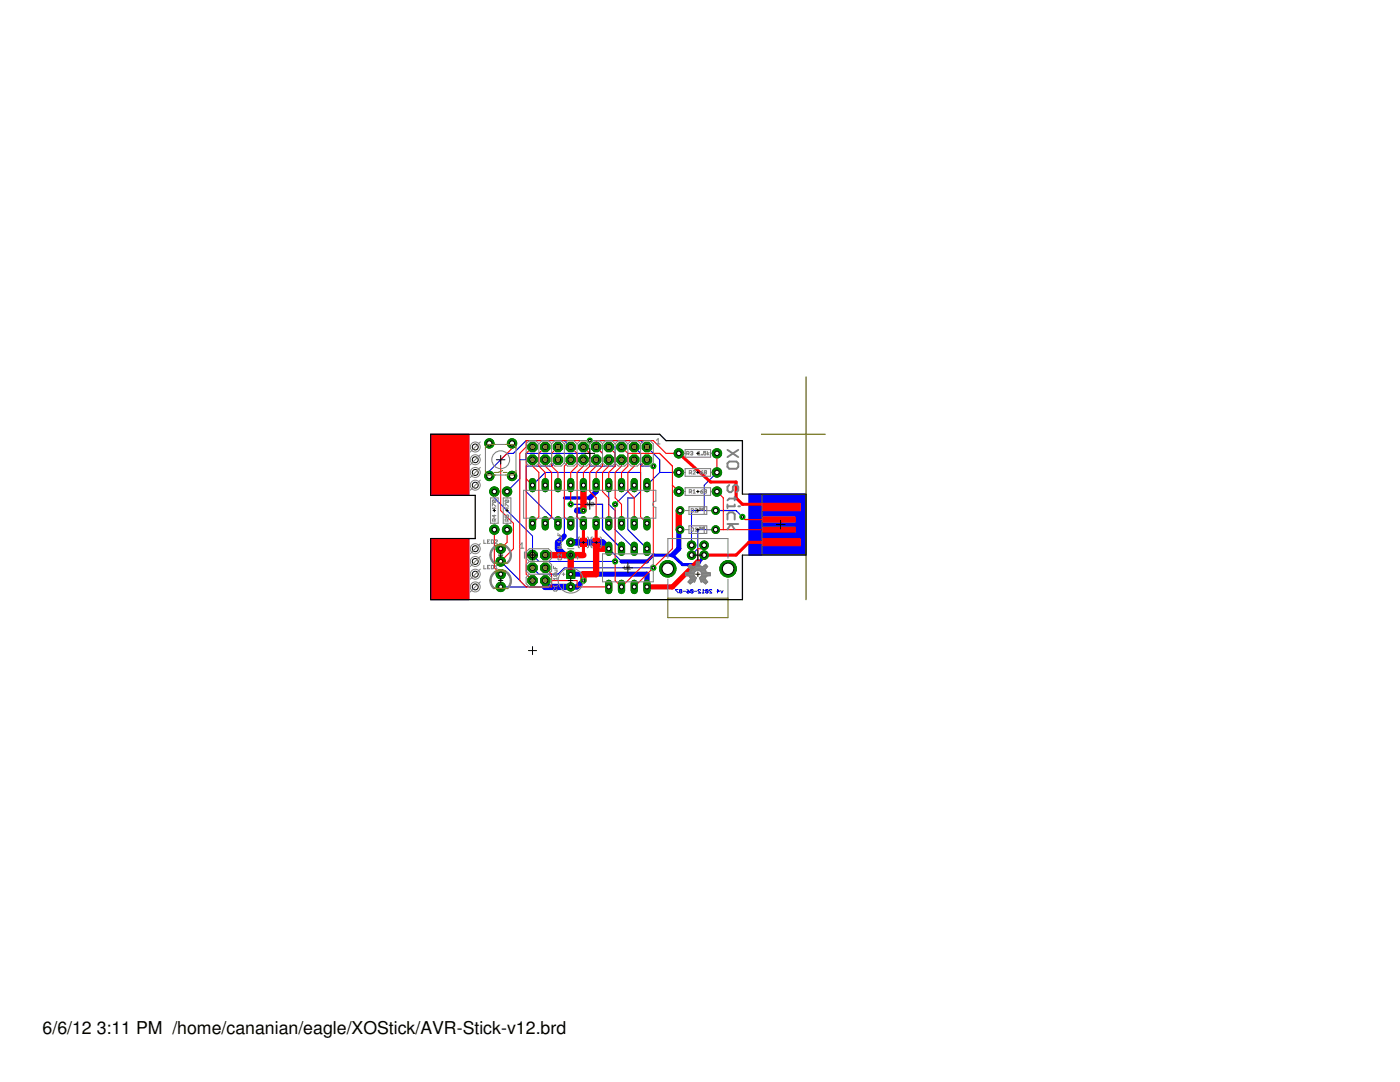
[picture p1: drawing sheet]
<svg xmlns="http://www.w3.org/2000/svg" width="279mm" height="216mm" viewBox="0 0 279 216" stroke-linecap="round" stroke-linejoin="round" font-family="sans-serif">
<defs><g id="words">
<g font-size="3.5">
<text x="8.5" y="206.4">6/6/12</text>
<text x="19.3" y="206.4">3:11 PM /home/cananian/eagle/XOStick/AVR-Stick-v12.brd</text>
</g>
</g></defs>
<g fill="#00f" stroke="#00f" stroke-width=".2">
<path d="M144.3 117.9l-.2 .4z"/>
<path d="M143.8 117.9l.3 .4z"/>
<path d="M143.2 117.6v.7z"/>
<path d="M143.2 117.6l.3 .4z"/>
<path d="M143.1 118h.4z"/>
<path d="M141.6 118.3h.4z"/>
<path d="M141.6 117.9l.4 .4z"/>
<path d="M141.6 117.7v.2z"/>
<path d="M141.6 117.7l.1-.1z"/>
<path d="M141.7 117.6h.2z"/>
<path d="M141.9 117.6l.1 .1z"/>
<path d="M141.3 117.7v.5z"/>
<path d="M141.2 117.6l.1 .1z"/>
<path d="M141 117.6h.2z"/>
<path d="M140.8 117.7l.2-.1z"/>
<path d="M140.8 117.7v.5z"/>
<path d="M140.8 118.2l.2 .1z"/>
<path d="M141 118.3h.2z"/>
<path d="M141.2 118.3l.1-.1z"/>
<path d="M140.8 117.7l.5 .5z"/>
<path d="M140.3 117.6l.2 .3z"/>
<path d="M140.3 117.6v.7z"/>
<path d="M140.1 118.3h.4z"/>
<path d="M139.3 118.3h.5z"/>
<path d="M139.3 117.9l.5 .4z"/>
<path d="M139.3 117.7v.2z"/>
<path d="M139.3 117.7l.2-.1z"/>
<path d="M139.5 117.6h.2z"/>
<path d="M139.7 117.6l.1 .1z"/>
<path d="M138.6 118h.5z"/>
<path d="M138.3 117.7v.5z"/>
<path d="M138.2 117.6l.1 .1z"/>
<path d="M138 117.6h.2z"/>
<path d="M137.9 117.7l.1-.1z"/>
<path d="M137.9 117.7v.5z"/>
<path d="M137.9 118.2l.1 .1z"/>
<path d="M138 118.3h.2z"/>
<path d="M138.2 118.3l.1-.1z"/>
<path d="M137.9 117.7l.4 .5z"/>
<path d="M137.1 117.6l.2 .1z"/>
<path d="M137.3 117.7l.3 .3z"/>
<path d="M137.6 118v.2z"/>
<path d="M137.6 118.2l-.1 .1z"/>
<path d="M137.2 118.3h.3z"/>
<path d="M137.1 118.2l.1 .1z"/>
<path d="M137.1 118.1v.1z"/>
<path d="M137.1 118.1l.1-.1z"/>
<path d="M137.2 118h.4z"/>
<path d="M136.4 118h.4z"/>
<path d="M136.1 117.7v.5z"/>
<path d="M136 117.6l.1 .1z"/>
<path d="M135.7 117.6h.3z"/>
<path d="M135.7 117.6l-.1 .1z"/>
<path d="M135.6 117.7v.5z"/>
<path d="M135.6 118.2l.1 .1z"/>
<path d="M135.7 118.3h.3z"/>
<path d="M136 118.3l.1-.1z"/>
<path d="M135.6 117.7l.5 .5z"/>
<path d="M134.9 117.6h.4z"/>
<path d="M134.9 117.6v.1z"/>
<path d="M134.9 117.7l.4 .5z"/>
<path d="M135.3 118.2v.1z"/>
</g>
<g fill="#00f" stroke="#00f" stroke-width=".2">
<path d="M149.4 98.6h11.5v12.2h-11.5z"/>
<path d="M86 86.7h7.6v12.1h-7.6z"/>
<path d="M86 107.5h7.6v12.2h-7.6z"/>
</g>
<g fill="#00f" stroke="#00f" stroke-width="1">
<path d="M116.4 115.8l-1.2 1.3z"/>
<path d="M113.9 117.1h1.3z"/>
<path d="M134.2 110.8l1.3-1.3z"/>
<path d="M135.5 105.7v3.8z"/>
<path d="M129.1 114.6v2.5z"/>
<path d="M113.9 114.6h15.2z"/>
<path d="M111.4 108.2l1.2-1.2z"/>
<path d="M117.7 99.4l1.3-1.3z"/>
<path d="M119 96.8v1.3z"/>
</g>
<g fill="#00f" stroke="#00f" stroke-width="1.3">
<path d="M108.8 117.1h5.1z"/>
<path d="M108.8 115.8v1.3z"/>
<path d="M115.2 108.2h5z"/>
<path d="M113.9 108.2h1.3z"/>
<path d="M120.2 108.2l1.3 1.3z"/>
<path d="M115.2 101.9h1.2z"/>
<path d="M112.6 110.8h1.3z"/>
<path d="M111.4 109.5l1.2 1.3z"/>
<path d="M111.4 108.2v1.3z"/>
</g>
<g fill="#00f" stroke="#00f" stroke-width=".21">
<path d="M105 117.1h3.8z"/>
<path d="M99.9 117.1h5.1z"/>
<path d="M99.9 112l5.1 5.1z"/>
<path d="M121.5 109.5l2.5 2.5z"/>
<path d="M135.5 105.7h.2z"/>
<path d="M119 89.2l1.2 1.3z"/>
<path d="M106.3 113.3l1.2 1.3z"/>
<path d="M107.5 114.6h3.9z"/>
<path d="M111.4 114.6l1.2-1.3z"/>
<path d="M112.6 113.3h17.8z"/>
<path d="M131.7 94.3l-2.6 2.5z"/>
<path d="M131.7 94.3h3.8z"/>
<path d="M129.1 89.2l2.6 2.5z"/>
<path d="M127.8 87.9l1.3 1.3z"/>
<path d="M117.7 87.9h10.1z"/>
<path d="M138 101.9v6.3z"/>
<path d="M138 101.9h2.5z"/>
<path d="M140.5 101.9h2.3z"/>
<path d="M138 108.2v.6z"/>
<path d="M140.5 96.8l2.6-2.5z"/>
<path d="M140.5 96.8v5.1z"/>
<path d="M138 110.8l1.3-1.3z"/>
<path d="M139.3 105.7v3.8z"/>
<path d="M139.3 105.7h3.5z"/>
<path d="M142.8 105.7h.3z"/>
<path d="M106.3 107v3.8z"/>
<path d="M98.7 99.4l7.6 7.6z"/>
<path d="M98.7 98.1v1.3z"/>
<path d="M122.8 100.6l3.8-3.8z"/>
<path d="M126.6 89.2l1.2 1.3z"/>
<path d="M127.8 90.5v2.5z"/>
<path d="M127.8 93h2.6z"/>
<path d="M106.3 110.8l1.2 1.2z"/>
<path d="M107.5 112h15.3z"/>
<path d="M122.8 105.7l3.8 3.8z"/>
<path d="M122.8 101.9v3.8z"/>
<path d="M121.5 100.6l1.3 1.3z"/>
<path d="M121.5 96.8v3.8z"/>
<path d="M105 90.5v1.2z"/>
<path d="M105 90.5h12.7z"/>
<path d="M117.7 90.5v2.5z"/>
<path d="M117.7 93h5.1z"/>
<path d="M122.8 89.2v3.8z"/>
<path d="M121.5 89.2h1.3z"/>
<path d="M101.2 98.1l2.5-2.6z"/>
<path d="M103.7 91.7v3.8z"/>
<path d="M103.7 91.7h1.3z"/>
<path d="M97.4 94.3l3.8-3.8z"/>
<path d="M101.2 90.5h1.3z"/>
<path d="M102.5 90.5l2.5-2.6z"/>
<path d="M105 87.9h7.6z"/>
<path d="M112.6 87.9l1.3 1.3z"/>
<path d="M97.4 94.3l.3 .7z"/>
<path d="M125.3 105.7l3.8 3.8z"/>
<path d="M125.3 99.4v6.3z"/>
<path d="M125.3 99.4h1.3z"/>
<path d="M127.8 98.1l-1.2 1.3z"/>
<path d="M127.8 94.3v3.8z"/>
<path d="M108.8 94.3h19z"/>
<path d="M106.3 96.8l2.5-2.5z"/>
<path d="M105 98.1l6.4 6.3z"/>
<path d="M105 93v5.1z"/>
<path d="M105 93h5.1z"/>
<path d="M110.1 93l1.3-1.3z"/>
</g>
<g fill="#00f" stroke="#00f" stroke-width=".61">
<path d="M140.5 110.8l-1.2 1.9z"/>
<path d="M136.2 112.7h3.1z"/>
<path d="M134.2 110.8l2 1.9z"/>
<path d="M130.4 110.8h3.8z"/>
<path d="M129.1 112l1.3-1.2z"/>
<path d="M112.6 99.4h5.1z"/>
</g>
<path d="M124 112h5.1z" fill="#00f" stroke="#00f" stroke-width=".83"/>
<g fill="#00f" stroke="#00f" stroke-width=".25">
<path d="M115.2 101.9v6.3z"/>
<path d="M112.6 99.4v7.6z"/>
<path d="M131.7 91.7v2.6z"/>
<path d="M146.9 101.9l1.3 1.2z"/>
<path d="M142.8 101.9h4.1z"/>
<path d="M120.2 105.7l3.8 3.8z"/>
<path d="M120.2 100.6v5.1z"/>
<path d="M113.9 100.6h6.3z"/>
</g>
<path d="M129.1 108.8v1.4z" fill="#008000" stroke="#008000" stroke-width="1.4"/>
<circle cx="129.1" cy="109.5" r=".4" fill="#fff" stroke="#000" stroke-width=".2"/>
<path d="M126.6 108.8v1.4z" fill="#008000" stroke="#008000" stroke-width="1.4"/>
<circle cx="126.6" cy="109.5" r=".4" fill="#fff" stroke="#000" stroke-width=".2"/>
<path d="M124 108.8v1.4z" fill="#008000" stroke="#008000" stroke-width="1.4"/>
<circle cx="124" cy="109.5" r=".4" fill="#fff" stroke="#000" stroke-width=".2"/>
<path d="M121.5 108.8v1.4z" fill="#008000" stroke="#008000" stroke-width="1.4"/>
<circle cx="121.5" cy="109.5" r=".4" fill="#fff" stroke="#000" stroke-width=".2"/>
<path d="M121.5 116.4v1.4z" fill="#008000" stroke="#008000" stroke-width="1.4"/>
<circle cx="121.5" cy="117.1" r=".4" fill="#fff" stroke="#000" stroke-width=".2"/>
<path d="M124 116.4v1.4z" fill="#008000" stroke="#008000" stroke-width="1.4"/>
<circle cx="124" cy="117.1" r=".4" fill="#fff" stroke="#000" stroke-width=".2"/>
<path d="M126.6 116.4v1.4z" fill="#008000" stroke="#008000" stroke-width="1.4"/>
<circle cx="126.6" cy="117.1" r=".4" fill="#fff" stroke="#000" stroke-width=".2"/>
<path d="M129.1 116.4v1.4z" fill="#008000" stroke="#008000" stroke-width="1.4"/>
<circle cx="129.1" cy="117.1" r=".4" fill="#fff" stroke="#000" stroke-width=".2"/>
<circle cx="143.1" cy="90.5" r=".93" fill="#008000" stroke="#008000" stroke-width=".2"/>
<circle cx="143.1" cy="90.5" r=".44" fill="#fff" stroke="#000" stroke-width=".2"/>
<circle cx="135.5" cy="90.5" r=".93" fill="#008000" stroke="#008000" stroke-width=".2"/>
<circle cx="135.5" cy="90.5" r=".44" fill="#fff" stroke="#000" stroke-width=".2"/>
<circle cx="143.1" cy="94.3" r=".93" fill="#008000" stroke="#008000" stroke-width=".2"/>
<circle cx="143.1" cy="94.3" r=".44" fill="#fff" stroke="#000" stroke-width=".2"/>
<circle cx="135.5" cy="94.3" r=".93" fill="#008000" stroke="#008000" stroke-width=".2"/>
<circle cx="135.5" cy="94.3" r=".44" fill="#fff" stroke="#000" stroke-width=".2"/>
<circle cx="143.1" cy="98.1" r=".93" fill="#008000" stroke="#008000" stroke-width=".2"/>
<circle cx="143.1" cy="98.1" r=".44" fill="#fff" stroke="#000" stroke-width=".2"/>
<circle cx="135.5" cy="98.1" r=".93" fill="#008000" stroke="#008000" stroke-width=".2"/>
<circle cx="135.5" cy="98.1" r=".44" fill="#fff" stroke="#000" stroke-width=".2"/>
<circle cx="106.3" cy="110.8" r="1.01" fill="#008000" stroke="#008000" stroke-width=".2"/>
<circle cx="106.3" cy="110.8" r=".51" fill="#fff" stroke="#000" stroke-width=".2"/>
<circle cx="108.8" cy="110.8" r="1.01" fill="#008000" stroke="#008000" stroke-width=".2"/>
<circle cx="108.8" cy="110.8" r=".51" fill="#fff" stroke="#000" stroke-width=".2"/>
<circle cx="106.3" cy="113.3" r="1.01" fill="#008000" stroke="#008000" stroke-width=".2"/>
<circle cx="106.3" cy="113.3" r=".51" fill="#fff" stroke="#000" stroke-width=".2"/>
<circle cx="108.8" cy="113.3" r="1.01" fill="#008000" stroke="#008000" stroke-width=".2"/>
<circle cx="108.8" cy="113.3" r=".51" fill="#fff" stroke="#000" stroke-width=".2"/>
<circle cx="106.3" cy="115.8" r="1.01" fill="#008000" stroke="#008000" stroke-width=".2"/>
<circle cx="106.3" cy="115.8" r=".51" fill="#fff" stroke="#000" stroke-width=".2"/>
<circle cx="108.8" cy="115.8" r="1.01" fill="#008000" stroke="#008000" stroke-width=".2"/>
<circle cx="108.8" cy="115.8" r=".51" fill="#fff" stroke="#000" stroke-width=".2"/>
<circle cx="99.9" cy="114.6" r=".93" fill="#008000" stroke="#008000" stroke-width=".2"/>
<circle cx="99.9" cy="114.6" r=".4" fill="#fff" stroke="#000" stroke-width=".2"/>
<circle cx="99.9" cy="117.1" r=".93" fill="#008000" stroke="#008000" stroke-width=".2"/>
<circle cx="99.9" cy="117.1" r=".4" fill="#fff" stroke="#000" stroke-width=".2"/>
<circle cx="99.9" cy="109.5" r=".93" fill="#008000" stroke="#008000" stroke-width=".2"/>
<circle cx="99.9" cy="109.5" r=".4" fill="#fff" stroke="#000" stroke-width=".2"/>
<circle cx="99.9" cy="112" r=".93" fill="#008000" stroke="#008000" stroke-width=".2"/>
<circle cx="99.9" cy="112" r=".4" fill="#fff" stroke="#000" stroke-width=".2"/>
<circle cx="101.2" cy="105.7" r=".93" fill="#008000" stroke="#008000" stroke-width=".2"/>
<circle cx="101.2" cy="105.7" r=".44" fill="#fff" stroke="#000" stroke-width=".2"/>
<circle cx="101.2" cy="98.1" r=".93" fill="#008000" stroke="#008000" stroke-width=".2"/>
<circle cx="101.2" cy="98.1" r=".44" fill="#fff" stroke="#000" stroke-width=".2"/>
<circle cx="98.7" cy="105.7" r=".93" fill="#008000" stroke="#008000" stroke-width=".2"/>
<circle cx="98.7" cy="105.7" r=".44" fill="#fff" stroke="#000" stroke-width=".2"/>
<circle cx="98.7" cy="98.1" r=".93" fill="#008000" stroke="#008000" stroke-width=".2"/>
<circle cx="98.7" cy="98.1" r=".44" fill="#fff" stroke="#000" stroke-width=".2"/>
<circle cx="113.9" cy="110.8" r=".83" fill="#008000" stroke="#008000" stroke-width=".2"/>
<circle cx="113.9" cy="110.8" r=".36" fill="#fff" stroke="#000" stroke-width=".2"/>
<circle cx="113.9" cy="108.2" r=".83" fill="#008000" stroke="#008000" stroke-width=".2"/>
<circle cx="113.9" cy="108.2" r=".36" fill="#fff" stroke="#000" stroke-width=".2"/>
<path d="M113.1 113.7h1.6v1.7h-1.6z" fill="#008000" stroke="#008000" stroke-width=".2"/>
<circle cx="113.9" cy="114.6" r=".36" fill="#fff" stroke="#000" stroke-width=".2"/>
<circle cx="113.9" cy="117.1" r=".83" fill="#008000" stroke="#008000" stroke-width=".2"/>
<circle cx="113.9" cy="117.1" r=".36" fill="#fff" stroke="#000" stroke-width=".2"/>
<path d="M129.1 96.1v1.4z" fill="#008000" stroke="#008000" stroke-width="1.4"/>
<circle cx="129.1" cy="96.8" r=".4" fill="#fff" stroke="#000" stroke-width=".2"/>
<path d="M126.6 96.1v1.4z" fill="#008000" stroke="#008000" stroke-width="1.4"/>
<circle cx="126.6" cy="96.8" r=".4" fill="#fff" stroke="#000" stroke-width=".2"/>
<path d="M124 96.1v1.4z" fill="#008000" stroke="#008000" stroke-width="1.4"/>
<circle cx="124" cy="96.8" r=".4" fill="#fff" stroke="#000" stroke-width=".2"/>
<path d="M121.5 96.1v1.4z" fill="#008000" stroke="#008000" stroke-width="1.4"/>
<circle cx="121.5" cy="96.8" r=".4" fill="#fff" stroke="#000" stroke-width=".2"/>
<path d="M119 96.1v1.4z" fill="#008000" stroke="#008000" stroke-width="1.4"/>
<circle cx="119" cy="96.8" r=".4" fill="#fff" stroke="#000" stroke-width=".2"/>
<path d="M116.4 96.1v1.4z" fill="#008000" stroke="#008000" stroke-width="1.4"/>
<circle cx="116.4" cy="96.8" r=".4" fill="#fff" stroke="#000" stroke-width=".2"/>
<path d="M113.9 96.1v1.4z" fill="#008000" stroke="#008000" stroke-width="1.4"/>
<circle cx="113.9" cy="96.8" r=".4" fill="#fff" stroke="#000" stroke-width=".2"/>
<path d="M111.4 96.1v1.4z" fill="#008000" stroke="#008000" stroke-width="1.4"/>
<circle cx="111.4" cy="96.8" r=".4" fill="#fff" stroke="#000" stroke-width=".2"/>
<path d="M108.8 96.1v1.4z" fill="#008000" stroke="#008000" stroke-width="1.4"/>
<circle cx="108.8" cy="96.8" r=".4" fill="#fff" stroke="#000" stroke-width=".2"/>
<path d="M106.3 96.1v1.4z" fill="#008000" stroke="#008000" stroke-width="1.4"/>
<circle cx="106.3" cy="96.8" r=".4" fill="#fff" stroke="#000" stroke-width=".2"/>
<path d="M106.3 103.7v1.4z" fill="#008000" stroke="#008000" stroke-width="1.4"/>
<circle cx="106.3" cy="104.4" r=".4" fill="#fff" stroke="#000" stroke-width=".2"/>
<path d="M108.8 103.7v1.4z" fill="#008000" stroke="#008000" stroke-width="1.4"/>
<circle cx="108.8" cy="104.4" r=".4" fill="#fff" stroke="#000" stroke-width=".2"/>
<path d="M111.4 103.7v1.4z" fill="#008000" stroke="#008000" stroke-width="1.4"/>
<circle cx="111.4" cy="104.4" r=".4" fill="#fff" stroke="#000" stroke-width=".2"/>
<path d="M113.9 103.7v1.4z" fill="#008000" stroke="#008000" stroke-width="1.4"/>
<circle cx="113.9" cy="104.4" r=".4" fill="#fff" stroke="#000" stroke-width=".2"/>
<path d="M116.4 103.7v1.4z" fill="#008000" stroke="#008000" stroke-width="1.4"/>
<circle cx="116.4" cy="104.4" r=".4" fill="#fff" stroke="#000" stroke-width=".2"/>
<path d="M119 103.7v1.4z" fill="#008000" stroke="#008000" stroke-width="1.4"/>
<circle cx="119" cy="104.4" r=".4" fill="#fff" stroke="#000" stroke-width=".2"/>
<path d="M121.5 103.7v1.4z" fill="#008000" stroke="#008000" stroke-width="1.4"/>
<circle cx="121.5" cy="104.4" r=".4" fill="#fff" stroke="#000" stroke-width=".2"/>
<path d="M124 103.7v1.4z" fill="#008000" stroke="#008000" stroke-width="1.4"/>
<circle cx="124" cy="104.4" r=".4" fill="#fff" stroke="#000" stroke-width=".2"/>
<path d="M126.6 103.7v1.4z" fill="#008000" stroke="#008000" stroke-width="1.4"/>
<circle cx="126.6" cy="104.4" r=".4" fill="#fff" stroke="#000" stroke-width=".2"/>
<path d="M129.1 103.7v1.4z" fill="#008000" stroke="#008000" stroke-width="1.4"/>
<circle cx="129.1" cy="104.4" r=".4" fill="#fff" stroke="#000" stroke-width=".2"/>
<circle cx="129.1" cy="89.2" r="1.01" fill="#008000" stroke="#008000" stroke-width=".2"/>
<circle cx="129.1" cy="89.2" r=".51" fill="#fff" stroke="#000" stroke-width=".2"/>
<circle cx="129.1" cy="91.7" r="1.01" fill="#008000" stroke="#008000" stroke-width=".2"/>
<circle cx="129.1" cy="91.7" r=".51" fill="#fff" stroke="#000" stroke-width=".2"/>
<circle cx="126.6" cy="89.2" r="1.01" fill="#008000" stroke="#008000" stroke-width=".2"/>
<circle cx="126.6" cy="89.2" r=".51" fill="#fff" stroke="#000" stroke-width=".2"/>
<circle cx="126.6" cy="91.7" r="1.01" fill="#008000" stroke="#008000" stroke-width=".2"/>
<circle cx="126.6" cy="91.7" r=".51" fill="#fff" stroke="#000" stroke-width=".2"/>
<circle cx="124" cy="89.2" r="1.01" fill="#008000" stroke="#008000" stroke-width=".2"/>
<circle cx="124" cy="89.2" r=".51" fill="#fff" stroke="#000" stroke-width=".2"/>
<circle cx="124" cy="91.7" r="1.01" fill="#008000" stroke="#008000" stroke-width=".2"/>
<circle cx="124" cy="91.7" r=".51" fill="#fff" stroke="#000" stroke-width=".2"/>
<circle cx="121.5" cy="89.2" r="1.01" fill="#008000" stroke="#008000" stroke-width=".2"/>
<circle cx="121.5" cy="89.2" r=".51" fill="#fff" stroke="#000" stroke-width=".2"/>
<circle cx="121.5" cy="91.7" r="1.01" fill="#008000" stroke="#008000" stroke-width=".2"/>
<circle cx="121.5" cy="91.7" r=".51" fill="#fff" stroke="#000" stroke-width=".2"/>
<circle cx="119" cy="89.2" r="1.01" fill="#008000" stroke="#008000" stroke-width=".2"/>
<circle cx="119" cy="89.2" r=".51" fill="#fff" stroke="#000" stroke-width=".2"/>
<circle cx="119" cy="91.7" r="1.01" fill="#008000" stroke="#008000" stroke-width=".2"/>
<circle cx="119" cy="91.7" r=".51" fill="#fff" stroke="#000" stroke-width=".2"/>
<circle cx="116.4" cy="89.2" r="1.01" fill="#008000" stroke="#008000" stroke-width=".2"/>
<circle cx="116.4" cy="89.2" r=".51" fill="#fff" stroke="#000" stroke-width=".2"/>
<circle cx="116.4" cy="91.7" r="1.01" fill="#008000" stroke="#008000" stroke-width=".2"/>
<circle cx="116.4" cy="91.7" r=".51" fill="#fff" stroke="#000" stroke-width=".2"/>
<circle cx="113.9" cy="89.2" r="1.01" fill="#008000" stroke="#008000" stroke-width=".2"/>
<circle cx="113.9" cy="89.2" r=".51" fill="#fff" stroke="#000" stroke-width=".2"/>
<circle cx="113.9" cy="91.7" r="1.01" fill="#008000" stroke="#008000" stroke-width=".2"/>
<circle cx="113.9" cy="91.7" r=".51" fill="#fff" stroke="#000" stroke-width=".2"/>
<circle cx="111.4" cy="89.2" r="1.01" fill="#008000" stroke="#008000" stroke-width=".2"/>
<circle cx="111.4" cy="89.2" r=".51" fill="#fff" stroke="#000" stroke-width=".2"/>
<circle cx="111.4" cy="91.7" r="1.01" fill="#008000" stroke="#008000" stroke-width=".2"/>
<circle cx="111.4" cy="91.7" r=".51" fill="#fff" stroke="#000" stroke-width=".2"/>
<circle cx="108.8" cy="89.2" r="1.01" fill="#008000" stroke="#008000" stroke-width=".2"/>
<circle cx="108.8" cy="89.2" r=".51" fill="#fff" stroke="#000" stroke-width=".2"/>
<circle cx="108.8" cy="91.7" r="1.01" fill="#008000" stroke="#008000" stroke-width=".2"/>
<circle cx="108.8" cy="91.7" r=".51" fill="#fff" stroke="#000" stroke-width=".2"/>
<circle cx="106.3" cy="89.2" r="1.01" fill="#008000" stroke="#008000" stroke-width=".2"/>
<circle cx="106.3" cy="89.2" r=".51" fill="#fff" stroke="#000" stroke-width=".2"/>
<circle cx="106.3" cy="91.7" r="1.01" fill="#008000" stroke="#008000" stroke-width=".2"/>
<circle cx="106.3" cy="91.7" r=".51" fill="#fff" stroke="#000" stroke-width=".2"/>
<circle cx="140.5" cy="108.8" r=".85" fill="#008000" stroke="#008000" stroke-width=".2"/>
<circle cx="140.5" cy="108.8" r=".47" fill="#fff" stroke="#000" stroke-width=".2"/>
<circle cx="138" cy="108.8" r=".85" fill="#008000" stroke="#008000" stroke-width=".2"/>
<circle cx="138" cy="108.8" r=".47" fill="#fff" stroke="#000" stroke-width=".2"/>
<circle cx="138" cy="110.8" r=".85" fill="#008000" stroke="#008000" stroke-width=".2"/>
<circle cx="138" cy="110.8" r=".47" fill="#fff" stroke="#000" stroke-width=".2"/>
<circle cx="140.5" cy="110.8" r=".85" fill="#008000" stroke="#008000" stroke-width=".2"/>
<circle cx="140.5" cy="110.8" r=".47" fill="#fff" stroke="#000" stroke-width=".2"/>
<circle cx="145.3" cy="113.5" r="1.65" fill="#008000" stroke="#008000" stroke-width=".2"/>
<circle cx="145.3" cy="113.5" r="1.14" fill="#fff" stroke="#000" stroke-width=".2"/>
<circle cx="133.3" cy="113.5" r="1.65" fill="#008000" stroke="#008000" stroke-width=".2"/>
<circle cx="133.3" cy="113.5" r="1.14" fill="#fff" stroke="#000" stroke-width=".2"/>
<circle cx="142.8" cy="105.7" r=".76" fill="#008000" stroke="#008000" stroke-width=".2"/>
<circle cx="142.8" cy="105.7" r=".44" fill="#fff" stroke="#000" stroke-width=".2"/>
<circle cx="135.7" cy="105.7" r=".76" fill="#008000" stroke="#008000" stroke-width=".2"/>
<circle cx="135.7" cy="105.7" r=".44" fill="#fff" stroke="#000" stroke-width=".2"/>
<circle cx="142.8" cy="101.9" r=".76" fill="#008000" stroke="#008000" stroke-width=".2"/>
<circle cx="142.8" cy="101.9" r=".44" fill="#fff" stroke="#000" stroke-width=".2"/>
<circle cx="135.7" cy="101.9" r=".76" fill="#008000" stroke="#008000" stroke-width=".2"/>
<circle cx="135.7" cy="101.9" r=".44" fill="#fff" stroke="#000" stroke-width=".2"/>
<circle cx="97.7" cy="95" r=".93" fill="#008000" stroke="#008000" stroke-width=".2"/>
<circle cx="97.7" cy="95" r=".51" fill="#fff" stroke="#000" stroke-width=".2"/>
<circle cx="97.7" cy="88.5" r=".93" fill="#008000" stroke="#008000" stroke-width=".2"/>
<circle cx="97.7" cy="88.5" r=".51" fill="#fff" stroke="#000" stroke-width=".2"/>
<circle cx="102.2" cy="95" r=".93" fill="#008000" stroke="#008000" stroke-width=".2"/>
<circle cx="102.2" cy="95" r=".51" fill="#fff" stroke="#000" stroke-width=".2"/>
<circle cx="102.2" cy="88.5" r=".93" fill="#008000" stroke="#008000" stroke-width=".2"/>
<circle cx="102.2" cy="88.5" r=".51" fill="#fff" stroke="#000" stroke-width=".2"/>
<circle cx="116.4" cy="115.8" r=".51" fill="#0f0" stroke="#0f0" stroke-width=".2"/>
<circle cx="116.4" cy="115.8" r=".25" fill="#fff" stroke="#000" stroke-width=".2"/>
<circle cx="116.4" cy="101.9" r=".51" fill="#0f0" stroke="#0f0" stroke-width=".2"/>
<circle cx="116.4" cy="101.9" r=".25" fill="#fff" stroke="#000" stroke-width=".2"/>
<circle cx="130.4" cy="113.3" r=".51" fill="#0f0" stroke="#0f0" stroke-width=".2"/>
<circle cx="130.4" cy="113.3" r=".25" fill="#fff" stroke="#000" stroke-width=".2"/>
<circle cx="117.7" cy="87.9" r=".51" fill="#0f0" stroke="#0f0" stroke-width=".2"/>
<circle cx="117.7" cy="87.9" r=".25" fill="#fff" stroke="#000" stroke-width=".2"/>
<circle cx="148.2" cy="103.1" r=".51" fill="#0f0" stroke="#0f0" stroke-width=".2"/>
<circle cx="148.2" cy="103.1" r=".25" fill="#fff" stroke="#000" stroke-width=".2"/>
<circle cx="122.8" cy="100.6" r=".51" fill="#0f0" stroke="#0f0" stroke-width=".2"/>
<circle cx="122.8" cy="100.6" r=".25" fill="#fff" stroke="#000" stroke-width=".2"/>
<circle cx="130.4" cy="93" r=".51" fill="#0f0" stroke="#0f0" stroke-width=".2"/>
<circle cx="130.4" cy="93" r=".25" fill="#fff" stroke="#000" stroke-width=".2"/>
<circle cx="122.8" cy="112" r=".51" fill="#0f0" stroke="#0f0" stroke-width=".2"/>
<circle cx="122.8" cy="112" r=".25" fill="#fff" stroke="#000" stroke-width=".2"/>
<circle cx="113.9" cy="100.6" r=".51" fill="#0f0" stroke="#0f0" stroke-width=".2"/>
<circle cx="113.9" cy="100.6" r=".25" fill="#fff" stroke="#000" stroke-width=".2"/>
<g fill="#f00" stroke="#f00" stroke-width=".2">
<path d="M86 107.5h7.6v12.2h-7.6z"/>
<path d="M86 86.7h7.6v12.1h-7.6z"/>
<path d="M152.2 100.4h7.5v1.5h-7.5z"/>
<path d="M152.2 103.2h6.5v1h-6.5z"/>
<path d="M152.2 105.2h6.5v1h-6.5z"/>
<path d="M152.2 107.4h7.5v1.5h-7.5z"/>
<path d="M115.8 108.4h1.3v.6h-1.3z"/>
<path d="M115.8 107.4h1.3v.6h-1.3z"/>
<path d="M118.3 108.4h1.3v.6h-1.3z"/>
<path d="M118.3 107.4h1.3v.6h-1.3z"/>
</g>
<g fill="#f00" stroke="#f00" stroke-width=".21">
<path d="M116.4 107.8v.8z"/>
<path d="M119 107.8v.8z"/>
<path d="M116.4 94.3v2.5z"/>
<path d="M116.4 94.3l1.3-1.3z"/>
<path d="M117.7 90.5v2.5z"/>
<path d="M116.4 89.2l1.3 1.3z"/>
<path d="M99.9 91.7l2.6-2.5z"/>
<path d="M99.9 91.7v10.2z"/>
<path d="M99.9 101.9l2.6 2.5z"/>
<path d="M102.5 104.4v5.1z"/>
<path d="M99.9 112l2.6-2.5z"/>
<path d="M102.2 88.5l.3 .7z"/>
<path d="M155.8 108.2h.2z"/>
<path d="M135.5 105.7h.2z"/>
<path d="M135.5 101.9h.2z"/>
<path d="M119 94.3v2.5z"/>
<path d="M119 94.3l1.2-1.3z"/>
<path d="M120.2 90.5v2.5z"/>
<path d="M119 89.2l1.2 1.3z"/>
<path d="M139.3 109.5h1.2z"/>
<path d="M139.3 109.5v2.5z"/>
<path d="M119 87.9h11.4z"/>
<path d="M130.4 87.9l2.5 2.6z"/>
<path d="M132.9 90.5h2.6z"/>
<path d="M119 87.9v1.3z"/>
<path d="M140.5 108.8v.7z"/>
<path d="M155.8 100.6l.2 .6z"/>
<path d="M98.7 113.3l1.2 1.3z"/>
<path d="M98.7 105.7v7.6z"/>
<path d="M101.2 108.2l-1.3 1.3z"/>
<path d="M101.2 105.7v2.5z"/>
<path d="M124 94.3v2.5z"/>
<path d="M125.3 93l-1.3 1.3z"/>
<path d="M125.3 90.5v2.5z"/>
<path d="M124 89.2l1.3 1.3z"/>
<path d="M134.2 93v3.8z"/>
<path d="M125.3 90.5h6.4z"/>
<path d="M134.2 96.8l1.3 1.3z"/>
<path d="M130.4 113.3l3.8-3.8z"/>
<path d="M130.4 113.3l-3.8 3.8z"/>
<path d="M134.2 96.8v12.7z"/>
<path d="M115.2 117.1h6.3z"/>
<path d="M115.2 115.8v1.3z"/>
<path d="M110.1 115.8h5.1z"/>
<path d="M110.1 114.6v1.2z"/>
<path d="M108.8 113.3l1.3 1.3z"/>
<path d="M105 87.9h12.7z"/>
<path d="M105 87.9v1.3z"/>
<path d="M103.7 90.5l1.3-1.3z"/>
<path d="M103.7 90.5v25.3z"/>
<path d="M103.7 115.8l1.3 1.3z"/>
<path d="M105 117.1h5.1z"/>
<path d="M110.1 115.8v1.3z"/>
<path d="M143.1 90.5v3.8z"/>
<path d="M142.8 105.7h1.6z"/>
<path d="M144.4 105.7h10.1z"/>
<path d="M154.5 105.7h1z"/>
<path d="M143.1 98.1l1.3 1.3z"/>
<path d="M144.4 99.4v6.3z"/>
<path d="M122.8 115.8l1.2 1.3z"/>
<path d="M122.8 100.6v11.4z"/>
<path d="M122.8 112v3.8z"/>
<path d="M130.4 93v17.8z"/>
<path d="M130.4 110.8l-6.4 6.3z"/>
<path d="M121.5 94.3v2.5z"/>
<path d="M122.8 93l-1.3 1.3z"/>
<path d="M122.8 90.5v2.5z"/>
<path d="M121.5 89.2l1.3 1.3z"/>
<path d="M113.9 94.3v2.5z"/>
<path d="M113.9 94.3l1.3-1.3z"/>
<path d="M115.2 90.5v2.5z"/>
<path d="M113.9 89.2l1.3 1.3z"/>
<path d="M105 95.5l1.3 1.3z"/>
<path d="M105 90.5v5z"/>
<path d="M105 90.5l1.3-1.3z"/>
<path d="M105 114.6l1.3 1.2z"/>
<path d="M105 95.5v19.1z"/>
<path d="M115.2 103.1l1.2 1.3z"/>
<path d="M115.2 94.3v8.8z"/>
<path d="M115.2 94.3l1.2-1.3z"/>
<path d="M116.4 91.7v1.3z"/>
<path d="M119 99.4v5z"/>
<path d="M117.7 98.1l1.3 1.3z"/>
<path d="M117.7 94.3v3.8z"/>
<path d="M117.7 94.3l1.3-1.3z"/>
<path d="M119 91.7v1.3z"/>
<path d="M127.8 103.1l1.3 1.3z"/>
<path d="M127.8 93v10.1z"/>
<path d="M129.1 91.7l-1.3 1.3z"/>
<path d="M126.6 99.4v5z"/>
<path d="M125.3 98.1l1.3 1.3z"/>
<path d="M125.3 94.3v3.8z"/>
<path d="M125.3 94.3l1.3-1.3z"/>
<path d="M126.6 91.7v1.3z"/>
<path d="M124 100.6v3.8z"/>
<path d="M122.8 99.4l1.2 1.2z"/>
<path d="M122.8 94.3v5.1z"/>
<path d="M122.8 94.3l1.2-1.3z"/>
<path d="M124 91.7v1.3z"/>
<path d="M121.5 99.4v5z"/>
<path d="M120.2 98.1l1.3 1.3z"/>
<path d="M120.2 94.3v3.8z"/>
<path d="M121.5 93l-1.3 1.3z"/>
<path d="M121.5 91.7v1.3z"/>
<path d="M112.6 103.1l1.3 1.3z"/>
<path d="M112.6 93v10.1z"/>
<path d="M112.6 93l1.3-1.3z"/>
<path d="M108.8 104.4l1.3-1.3z"/>
<path d="M110.1 94.3v8.8z"/>
<path d="M108.8 93l1.3 1.3z"/>
<path d="M108.8 91.7v1.3z"/>
<path d="M106.3 104.4l1.2-1.3z"/>
<path d="M107.5 94.3v8.8z"/>
<path d="M106.3 93l1.2 1.3z"/>
<path d="M106.3 91.7v1.3z"/>
<path d="M108.8 94.3v2.5z"/>
<path d="M107.5 93l1.3 1.3z"/>
<path d="M107.5 90.5v2.5z"/>
<path d="M107.5 90.5l1.3-1.3z"/>
<path d="M111.4 94.3v2.5z"/>
<path d="M110.1 93l1.3 1.3z"/>
<path d="M110.1 90.5v2.5z"/>
<path d="M110.1 90.5l1.3-1.3z"/>
</g>
<g fill="#f00" stroke="#f00" stroke-width="1.3">
<path d="M119 109.5h2.5z"/>
<path d="M116.4 114.6h2.6z"/>
<path d="M119 109.5v5.1z"/>
<path d="M116.4 114.6v1.2z"/>
<path d="M135.5 101.9v3.8z"/>
<path d="M116.4 96.8v5.1z"/>
<path d="M113.9 110.8h2.5z"/>
<path d="M113.9 110.8v3.8z"/>
<path d="M108.8 110.8h5.1z"/>
</g>
<g fill="#f00" stroke="#f00" stroke-width=".25">
<path d="M119 108.7v.8z"/>
<path d="M131.7 90.5l2.5 2.5z"/>
<path d="M148.7 103.7h6.8z"/>
<path d="M148.2 103.1l.5 .6z"/>
<path d="M113.9 96.8v3.8z"/>
</g>
<g fill="#f00" stroke="#f00" stroke-width=".61">
<path d="M146.9 110.8l2.5-2.6z"/>
<path d="M149.4 108.2h6.4z"/>
<path d="M140.5 110.8h6.4z"/>
<path d="M116.4 108.7v2.1z"/>
<path d="M135.5 90.5l6.3 5.7z"/>
<path d="M141.8 96.2h5.1z"/>
<path d="M146.9 96.2v3.2z"/>
<path d="M146.9 99.4l1.3 1.2z"/>
<path d="M148.2 100.6h7.6z"/>
<path d="M116.4 104.4v3.3z"/>
<path d="M119 104.4v3.3z"/>
</g>
<g fill="#f00" stroke="#f00" stroke-width="1">
<path d="M134.2 117.1l5.1-5.1z"/>
<path d="M129.1 117.1h5.1z"/>
</g>
<path d="M129.1 108.8v1.4z" fill="#008000" stroke="#008000" stroke-width="1.4"/>
<circle cx="129.1" cy="109.5" r=".4" fill="#fff" stroke="#000" stroke-width=".2"/>
<path d="M126.6 108.8v1.4z" fill="#008000" stroke="#008000" stroke-width="1.4"/>
<circle cx="126.6" cy="109.5" r=".4" fill="#fff" stroke="#000" stroke-width=".2"/>
<path d="M124 108.8v1.4z" fill="#008000" stroke="#008000" stroke-width="1.4"/>
<circle cx="124" cy="109.5" r=".4" fill="#fff" stroke="#000" stroke-width=".2"/>
<path d="M121.5 108.8v1.4z" fill="#008000" stroke="#008000" stroke-width="1.4"/>
<circle cx="121.5" cy="109.5" r=".4" fill="#fff" stroke="#000" stroke-width=".2"/>
<path d="M121.5 116.4v1.4z" fill="#008000" stroke="#008000" stroke-width="1.4"/>
<circle cx="121.5" cy="117.1" r=".4" fill="#fff" stroke="#000" stroke-width=".2"/>
<path d="M124 116.4v1.4z" fill="#008000" stroke="#008000" stroke-width="1.4"/>
<circle cx="124" cy="117.1" r=".4" fill="#fff" stroke="#000" stroke-width=".2"/>
<path d="M126.6 116.4v1.4z" fill="#008000" stroke="#008000" stroke-width="1.4"/>
<circle cx="126.6" cy="117.1" r=".4" fill="#fff" stroke="#000" stroke-width=".2"/>
<path d="M129.1 116.4v1.4z" fill="#008000" stroke="#008000" stroke-width="1.4"/>
<circle cx="129.1" cy="117.1" r=".4" fill="#fff" stroke="#000" stroke-width=".2"/>
<circle cx="143.1" cy="90.5" r=".93" fill="#008000" stroke="#008000" stroke-width=".2"/>
<circle cx="143.1" cy="90.5" r=".44" fill="#fff" stroke="#000" stroke-width=".2"/>
<circle cx="135.5" cy="90.5" r=".93" fill="#008000" stroke="#008000" stroke-width=".2"/>
<circle cx="135.5" cy="90.5" r=".44" fill="#fff" stroke="#000" stroke-width=".2"/>
<circle cx="143.1" cy="94.3" r=".93" fill="#008000" stroke="#008000" stroke-width=".2"/>
<circle cx="143.1" cy="94.3" r=".44" fill="#fff" stroke="#000" stroke-width=".2"/>
<circle cx="135.5" cy="94.3" r=".93" fill="#008000" stroke="#008000" stroke-width=".2"/>
<circle cx="135.5" cy="94.3" r=".44" fill="#fff" stroke="#000" stroke-width=".2"/>
<circle cx="143.1" cy="98.1" r=".93" fill="#008000" stroke="#008000" stroke-width=".2"/>
<circle cx="143.1" cy="98.1" r=".44" fill="#fff" stroke="#000" stroke-width=".2"/>
<circle cx="135.5" cy="98.1" r=".93" fill="#008000" stroke="#008000" stroke-width=".2"/>
<circle cx="135.5" cy="98.1" r=".44" fill="#fff" stroke="#000" stroke-width=".2"/>
<circle cx="106.3" cy="110.8" r="1.01" fill="#008000" stroke="#008000" stroke-width=".2"/>
<circle cx="106.3" cy="110.8" r=".51" fill="#fff" stroke="#000" stroke-width=".2"/>
<circle cx="108.8" cy="110.8" r="1.01" fill="#008000" stroke="#008000" stroke-width=".2"/>
<circle cx="108.8" cy="110.8" r=".51" fill="#fff" stroke="#000" stroke-width=".2"/>
<circle cx="106.3" cy="113.3" r="1.01" fill="#008000" stroke="#008000" stroke-width=".2"/>
<circle cx="106.3" cy="113.3" r=".51" fill="#fff" stroke="#000" stroke-width=".2"/>
<circle cx="108.8" cy="113.3" r="1.01" fill="#008000" stroke="#008000" stroke-width=".2"/>
<circle cx="108.8" cy="113.3" r=".51" fill="#fff" stroke="#000" stroke-width=".2"/>
<circle cx="106.3" cy="115.8" r="1.01" fill="#008000" stroke="#008000" stroke-width=".2"/>
<circle cx="106.3" cy="115.8" r=".51" fill="#fff" stroke="#000" stroke-width=".2"/>
<circle cx="108.8" cy="115.8" r="1.01" fill="#008000" stroke="#008000" stroke-width=".2"/>
<circle cx="108.8" cy="115.8" r=".51" fill="#fff" stroke="#000" stroke-width=".2"/>
<circle cx="99.9" cy="114.6" r=".93" fill="#008000" stroke="#008000" stroke-width=".2"/>
<circle cx="99.9" cy="114.6" r=".4" fill="#fff" stroke="#000" stroke-width=".2"/>
<circle cx="99.9" cy="117.1" r=".93" fill="#008000" stroke="#008000" stroke-width=".2"/>
<circle cx="99.9" cy="117.1" r=".4" fill="#fff" stroke="#000" stroke-width=".2"/>
<circle cx="99.9" cy="109.5" r=".93" fill="#008000" stroke="#008000" stroke-width=".2"/>
<circle cx="99.9" cy="109.5" r=".4" fill="#fff" stroke="#000" stroke-width=".2"/>
<circle cx="99.9" cy="112" r=".93" fill="#008000" stroke="#008000" stroke-width=".2"/>
<circle cx="99.9" cy="112" r=".4" fill="#fff" stroke="#000" stroke-width=".2"/>
<circle cx="101.2" cy="105.7" r=".93" fill="#008000" stroke="#008000" stroke-width=".2"/>
<circle cx="101.2" cy="105.7" r=".44" fill="#fff" stroke="#000" stroke-width=".2"/>
<circle cx="101.2" cy="98.1" r=".93" fill="#008000" stroke="#008000" stroke-width=".2"/>
<circle cx="101.2" cy="98.1" r=".44" fill="#fff" stroke="#000" stroke-width=".2"/>
<circle cx="98.7" cy="105.7" r=".93" fill="#008000" stroke="#008000" stroke-width=".2"/>
<circle cx="98.7" cy="105.7" r=".44" fill="#fff" stroke="#000" stroke-width=".2"/>
<circle cx="98.7" cy="98.1" r=".93" fill="#008000" stroke="#008000" stroke-width=".2"/>
<circle cx="98.7" cy="98.1" r=".44" fill="#fff" stroke="#000" stroke-width=".2"/>
<circle cx="113.9" cy="110.8" r=".83" fill="#008000" stroke="#008000" stroke-width=".2"/>
<circle cx="113.9" cy="110.8" r=".36" fill="#fff" stroke="#000" stroke-width=".2"/>
<circle cx="113.9" cy="108.2" r=".83" fill="#008000" stroke="#008000" stroke-width=".2"/>
<circle cx="113.9" cy="108.2" r=".36" fill="#fff" stroke="#000" stroke-width=".2"/>
<path d="M113.1 113.7h1.6v1.7h-1.6z" fill="#008000" stroke="#008000" stroke-width=".2"/>
<circle cx="113.9" cy="114.6" r=".36" fill="#fff" stroke="#000" stroke-width=".2"/>
<circle cx="113.9" cy="117.1" r=".83" fill="#008000" stroke="#008000" stroke-width=".2"/>
<circle cx="113.9" cy="117.1" r=".36" fill="#fff" stroke="#000" stroke-width=".2"/>
<path d="M129.1 96.1v1.4z" fill="#008000" stroke="#008000" stroke-width="1.4"/>
<circle cx="129.1" cy="96.8" r=".4" fill="#fff" stroke="#000" stroke-width=".2"/>
<path d="M126.6 96.1v1.4z" fill="#008000" stroke="#008000" stroke-width="1.4"/>
<circle cx="126.6" cy="96.8" r=".4" fill="#fff" stroke="#000" stroke-width=".2"/>
<path d="M124 96.1v1.4z" fill="#008000" stroke="#008000" stroke-width="1.4"/>
<circle cx="124" cy="96.8" r=".4" fill="#fff" stroke="#000" stroke-width=".2"/>
<path d="M121.5 96.1v1.4z" fill="#008000" stroke="#008000" stroke-width="1.4"/>
<circle cx="121.5" cy="96.8" r=".4" fill="#fff" stroke="#000" stroke-width=".2"/>
<path d="M119 96.1v1.4z" fill="#008000" stroke="#008000" stroke-width="1.4"/>
<circle cx="119" cy="96.8" r=".4" fill="#fff" stroke="#000" stroke-width=".2"/>
<path d="M116.4 96.1v1.4z" fill="#008000" stroke="#008000" stroke-width="1.4"/>
<circle cx="116.4" cy="96.8" r=".4" fill="#fff" stroke="#000" stroke-width=".2"/>
<path d="M113.9 96.1v1.4z" fill="#008000" stroke="#008000" stroke-width="1.4"/>
<circle cx="113.9" cy="96.8" r=".4" fill="#fff" stroke="#000" stroke-width=".2"/>
<path d="M111.4 96.1v1.4z" fill="#008000" stroke="#008000" stroke-width="1.4"/>
<circle cx="111.4" cy="96.8" r=".4" fill="#fff" stroke="#000" stroke-width=".2"/>
<path d="M108.8 96.1v1.4z" fill="#008000" stroke="#008000" stroke-width="1.4"/>
<circle cx="108.8" cy="96.8" r=".4" fill="#fff" stroke="#000" stroke-width=".2"/>
<path d="M106.3 96.1v1.4z" fill="#008000" stroke="#008000" stroke-width="1.4"/>
<circle cx="106.3" cy="96.8" r=".4" fill="#fff" stroke="#000" stroke-width=".2"/>
<path d="M106.3 103.7v1.4z" fill="#008000" stroke="#008000" stroke-width="1.4"/>
<circle cx="106.3" cy="104.4" r=".4" fill="#fff" stroke="#000" stroke-width=".2"/>
<path d="M108.8 103.7v1.4z" fill="#008000" stroke="#008000" stroke-width="1.4"/>
<circle cx="108.8" cy="104.4" r=".4" fill="#fff" stroke="#000" stroke-width=".2"/>
<path d="M111.4 103.7v1.4z" fill="#008000" stroke="#008000" stroke-width="1.4"/>
<circle cx="111.4" cy="104.4" r=".4" fill="#fff" stroke="#000" stroke-width=".2"/>
<path d="M113.9 103.7v1.4z" fill="#008000" stroke="#008000" stroke-width="1.4"/>
<circle cx="113.9" cy="104.4" r=".4" fill="#fff" stroke="#000" stroke-width=".2"/>
<path d="M116.4 103.7v1.4z" fill="#008000" stroke="#008000" stroke-width="1.4"/>
<circle cx="116.4" cy="104.4" r=".4" fill="#fff" stroke="#000" stroke-width=".2"/>
<path d="M119 103.7v1.4z" fill="#008000" stroke="#008000" stroke-width="1.4"/>
<circle cx="119" cy="104.4" r=".4" fill="#fff" stroke="#000" stroke-width=".2"/>
<path d="M121.5 103.7v1.4z" fill="#008000" stroke="#008000" stroke-width="1.4"/>
<circle cx="121.5" cy="104.4" r=".4" fill="#fff" stroke="#000" stroke-width=".2"/>
<path d="M124 103.7v1.4z" fill="#008000" stroke="#008000" stroke-width="1.4"/>
<circle cx="124" cy="104.4" r=".4" fill="#fff" stroke="#000" stroke-width=".2"/>
<path d="M126.6 103.7v1.4z" fill="#008000" stroke="#008000" stroke-width="1.4"/>
<circle cx="126.6" cy="104.4" r=".4" fill="#fff" stroke="#000" stroke-width=".2"/>
<path d="M129.1 103.7v1.4z" fill="#008000" stroke="#008000" stroke-width="1.4"/>
<circle cx="129.1" cy="104.4" r=".4" fill="#fff" stroke="#000" stroke-width=".2"/>
<circle cx="129.1" cy="89.2" r="1.01" fill="#008000" stroke="#008000" stroke-width=".2"/>
<circle cx="129.1" cy="89.2" r=".51" fill="#fff" stroke="#000" stroke-width=".2"/>
<circle cx="129.1" cy="91.7" r="1.01" fill="#008000" stroke="#008000" stroke-width=".2"/>
<circle cx="129.1" cy="91.7" r=".51" fill="#fff" stroke="#000" stroke-width=".2"/>
<circle cx="126.6" cy="89.2" r="1.01" fill="#008000" stroke="#008000" stroke-width=".2"/>
<circle cx="126.6" cy="89.2" r=".51" fill="#fff" stroke="#000" stroke-width=".2"/>
<circle cx="126.6" cy="91.7" r="1.01" fill="#008000" stroke="#008000" stroke-width=".2"/>
<circle cx="126.6" cy="91.7" r=".51" fill="#fff" stroke="#000" stroke-width=".2"/>
<circle cx="124" cy="89.2" r="1.01" fill="#008000" stroke="#008000" stroke-width=".2"/>
<circle cx="124" cy="89.2" r=".51" fill="#fff" stroke="#000" stroke-width=".2"/>
<circle cx="124" cy="91.7" r="1.01" fill="#008000" stroke="#008000" stroke-width=".2"/>
<circle cx="124" cy="91.7" r=".51" fill="#fff" stroke="#000" stroke-width=".2"/>
<circle cx="121.5" cy="89.2" r="1.01" fill="#008000" stroke="#008000" stroke-width=".2"/>
<circle cx="121.5" cy="89.2" r=".51" fill="#fff" stroke="#000" stroke-width=".2"/>
<circle cx="121.5" cy="91.7" r="1.01" fill="#008000" stroke="#008000" stroke-width=".2"/>
<circle cx="121.5" cy="91.7" r=".51" fill="#fff" stroke="#000" stroke-width=".2"/>
<circle cx="119" cy="89.2" r="1.01" fill="#008000" stroke="#008000" stroke-width=".2"/>
<circle cx="119" cy="89.2" r=".51" fill="#fff" stroke="#000" stroke-width=".2"/>
<circle cx="119" cy="91.7" r="1.01" fill="#008000" stroke="#008000" stroke-width=".2"/>
<circle cx="119" cy="91.7" r=".51" fill="#fff" stroke="#000" stroke-width=".2"/>
<circle cx="116.4" cy="89.2" r="1.01" fill="#008000" stroke="#008000" stroke-width=".2"/>
<circle cx="116.4" cy="89.2" r=".51" fill="#fff" stroke="#000" stroke-width=".2"/>
<circle cx="116.4" cy="91.7" r="1.01" fill="#008000" stroke="#008000" stroke-width=".2"/>
<circle cx="116.4" cy="91.7" r=".51" fill="#fff" stroke="#000" stroke-width=".2"/>
<circle cx="113.9" cy="89.2" r="1.01" fill="#008000" stroke="#008000" stroke-width=".2"/>
<circle cx="113.9" cy="89.2" r=".51" fill="#fff" stroke="#000" stroke-width=".2"/>
<circle cx="113.9" cy="91.7" r="1.01" fill="#008000" stroke="#008000" stroke-width=".2"/>
<circle cx="113.9" cy="91.7" r=".51" fill="#fff" stroke="#000" stroke-width=".2"/>
<circle cx="111.4" cy="89.2" r="1.01" fill="#008000" stroke="#008000" stroke-width=".2"/>
<circle cx="111.4" cy="89.2" r=".51" fill="#fff" stroke="#000" stroke-width=".2"/>
<circle cx="111.4" cy="91.7" r="1.01" fill="#008000" stroke="#008000" stroke-width=".2"/>
<circle cx="111.4" cy="91.7" r=".51" fill="#fff" stroke="#000" stroke-width=".2"/>
<circle cx="108.8" cy="89.2" r="1.01" fill="#008000" stroke="#008000" stroke-width=".2"/>
<circle cx="108.8" cy="89.2" r=".51" fill="#fff" stroke="#000" stroke-width=".2"/>
<circle cx="108.8" cy="91.7" r="1.01" fill="#008000" stroke="#008000" stroke-width=".2"/>
<circle cx="108.8" cy="91.7" r=".51" fill="#fff" stroke="#000" stroke-width=".2"/>
<circle cx="106.3" cy="89.2" r="1.01" fill="#008000" stroke="#008000" stroke-width=".2"/>
<circle cx="106.3" cy="89.2" r=".51" fill="#fff" stroke="#000" stroke-width=".2"/>
<circle cx="106.3" cy="91.7" r="1.01" fill="#008000" stroke="#008000" stroke-width=".2"/>
<circle cx="106.3" cy="91.7" r=".51" fill="#fff" stroke="#000" stroke-width=".2"/>
<circle cx="140.5" cy="108.8" r=".85" fill="#008000" stroke="#008000" stroke-width=".2"/>
<circle cx="140.5" cy="108.8" r=".47" fill="#fff" stroke="#000" stroke-width=".2"/>
<circle cx="138" cy="108.8" r=".85" fill="#008000" stroke="#008000" stroke-width=".2"/>
<circle cx="138" cy="108.8" r=".47" fill="#fff" stroke="#000" stroke-width=".2"/>
<circle cx="138" cy="110.8" r=".85" fill="#008000" stroke="#008000" stroke-width=".2"/>
<circle cx="138" cy="110.8" r=".47" fill="#fff" stroke="#000" stroke-width=".2"/>
<circle cx="140.5" cy="110.8" r=".85" fill="#008000" stroke="#008000" stroke-width=".2"/>
<circle cx="140.5" cy="110.8" r=".47" fill="#fff" stroke="#000" stroke-width=".2"/>
<circle cx="145.3" cy="113.5" r="1.65" fill="#008000" stroke="#008000" stroke-width=".2"/>
<circle cx="145.3" cy="113.5" r="1.14" fill="#fff" stroke="#000" stroke-width=".2"/>
<circle cx="133.3" cy="113.5" r="1.65" fill="#008000" stroke="#008000" stroke-width=".2"/>
<circle cx="133.3" cy="113.5" r="1.14" fill="#fff" stroke="#000" stroke-width=".2"/>
<circle cx="142.8" cy="105.7" r=".76" fill="#008000" stroke="#008000" stroke-width=".2"/>
<circle cx="142.8" cy="105.7" r=".44" fill="#fff" stroke="#000" stroke-width=".2"/>
<circle cx="135.7" cy="105.7" r=".76" fill="#008000" stroke="#008000" stroke-width=".2"/>
<circle cx="135.7" cy="105.7" r=".44" fill="#fff" stroke="#000" stroke-width=".2"/>
<circle cx="142.8" cy="101.9" r=".76" fill="#008000" stroke="#008000" stroke-width=".2"/>
<circle cx="142.8" cy="101.9" r=".44" fill="#fff" stroke="#000" stroke-width=".2"/>
<circle cx="135.7" cy="101.9" r=".76" fill="#008000" stroke="#008000" stroke-width=".2"/>
<circle cx="135.7" cy="101.9" r=".44" fill="#fff" stroke="#000" stroke-width=".2"/>
<circle cx="97.7" cy="95" r=".93" fill="#008000" stroke="#008000" stroke-width=".2"/>
<circle cx="97.7" cy="95" r=".51" fill="#fff" stroke="#000" stroke-width=".2"/>
<circle cx="97.7" cy="88.5" r=".93" fill="#008000" stroke="#008000" stroke-width=".2"/>
<circle cx="97.7" cy="88.5" r=".51" fill="#fff" stroke="#000" stroke-width=".2"/>
<circle cx="102.2" cy="95" r=".93" fill="#008000" stroke="#008000" stroke-width=".2"/>
<circle cx="102.2" cy="95" r=".51" fill="#fff" stroke="#000" stroke-width=".2"/>
<circle cx="102.2" cy="88.5" r=".93" fill="#008000" stroke="#008000" stroke-width=".2"/>
<circle cx="102.2" cy="88.5" r=".51" fill="#fff" stroke="#000" stroke-width=".2"/>
<circle cx="116.4" cy="115.8" r=".51" fill="#0f0" stroke="#0f0" stroke-width=".2"/>
<circle cx="116.4" cy="115.8" r=".25" fill="#fff" stroke="#000" stroke-width=".2"/>
<circle cx="116.4" cy="101.9" r=".51" fill="#0f0" stroke="#0f0" stroke-width=".2"/>
<circle cx="116.4" cy="101.9" r=".25" fill="#fff" stroke="#000" stroke-width=".2"/>
<circle cx="130.4" cy="113.3" r=".51" fill="#0f0" stroke="#0f0" stroke-width=".2"/>
<circle cx="130.4" cy="113.3" r=".25" fill="#fff" stroke="#000" stroke-width=".2"/>
<circle cx="117.7" cy="87.9" r=".51" fill="#0f0" stroke="#0f0" stroke-width=".2"/>
<circle cx="117.7" cy="87.9" r=".25" fill="#fff" stroke="#000" stroke-width=".2"/>
<circle cx="148.2" cy="103.1" r=".51" fill="#0f0" stroke="#0f0" stroke-width=".2"/>
<circle cx="148.2" cy="103.1" r=".25" fill="#fff" stroke="#000" stroke-width=".2"/>
<circle cx="122.8" cy="100.6" r=".51" fill="#0f0" stroke="#0f0" stroke-width=".2"/>
<circle cx="122.8" cy="100.6" r=".25" fill="#fff" stroke="#000" stroke-width=".2"/>
<circle cx="130.4" cy="93" r=".51" fill="#0f0" stroke="#0f0" stroke-width=".2"/>
<circle cx="130.4" cy="93" r=".25" fill="#fff" stroke="#000" stroke-width=".2"/>
<circle cx="122.8" cy="112" r=".51" fill="#0f0" stroke="#0f0" stroke-width=".2"/>
<circle cx="122.8" cy="112" r=".25" fill="#fff" stroke="#000" stroke-width=".2"/>
<circle cx="113.9" cy="100.6" r=".51" fill="#0f0" stroke="#0f0" stroke-width=".2"/>
<circle cx="113.9" cy="100.6" r=".25" fill="#fff" stroke="#000" stroke-width=".2"/>
<g fill="#7f7f7f" stroke="#7f7f7f" stroke-width=".38">
<path d="M145.2 91.2l2.1-1.4z"/>
<path d="M145.2 89.8l2.1 1.4z"/>
<path d="M147.3 92.5v.7z"/>
<path d="M147 92.1l.3 .4z"/>
<path d="M145.5 92.1h1.5z"/>
<path d="M145.5 92.1l-.3 .4z"/>
<path d="M145.2 92.5v.7z"/>
<path d="M145.2 93.2l.3 .3z"/>
<path d="M145.5 93.5h1.5z"/>
<path d="M147 93.5l.3-.3z"/>
<path d="M147.3 97.9l-.3 .3z"/>
<path d="M147.3 97.1v.8z"/>
<path d="M147 96.8l.3 .3z"/>
<path d="M146.6 96.8h.4z"/>
<path d="M146.3 97.1l.3-.3z"/>
<path d="M146.3 97.1v.8z"/>
<path d="M146.3 97.9l-.4 .3z"/>
<path d="M145.5 98.2h.4z"/>
<path d="M145.2 97.9l.3 .3z"/>
<path d="M145.2 97.1v.8z"/>
<path d="M145.2 97.1l.3-.3z"/>
<path d="M145.5 99.5h1.5z"/>
<path d="M145.5 99.5l-.3 .3z"/>
<path d="M146.6 99.1v.7z"/>
<path d="M146.6 100.7v.3z"/>
<path d="M145.2 101h1.4z"/>
<path d="M145.2 100.7v.7z"/>
<path d="M147.3 101h.4z"/>
<path d="M146.6 102.6v1.1z"/>
<path d="M146.3 102.2l.3 .4z"/>
<path d="M145.5 102.2h.8z"/>
<path d="M145.5 102.2l-.3 .4z"/>
<path d="M145.2 102.6v1.1z"/>
<path d="M145.2 104.6h2.1z"/>
<path d="M145.9 104.6l-.7 1z"/>
<path d="M145.9 104.6l.7 1z"/>
</g>
<g fill="#7f7f7f" stroke="#7f7f7f" stroke-width=".2">
<path d="M137.6 97.7v.7z"/>
<path d="M137.6 97.7h.3z"/>
<path d="M137.9 97.7l.1 .1z"/>
<path d="M138 97.8v.2z"/>
<path d="M138 98l-.1 .2z"/>
<path d="M137.6 98.2h.3z"/>
<path d="M137.8 98.2l.2 .2z"/>
<path d="M138.5 97.7l-.2 .2z"/>
<path d="M138.5 97.7v.7z"/>
<path d="M138.3 98.4h.5z"/>
<path d="M140 97.8l.3-.1z"/>
<path d="M139.8 98l.2-.2z"/>
<path d="M139.8 98v.3z"/>
<path d="M139.8 98.3l.1 .1z"/>
<path d="M139.9 98.4h.3z"/>
<path d="M140.3 98.3l-.1 .1z"/>
<path d="M140.3 98.2v.1z"/>
<path d="M140.2 98l.1 .2z"/>
<path d="M139.8 98h.4z"/>
<path d="M140.7 97.7l-.1 .1z"/>
<path d="M140.7 97.7h.2z"/>
<path d="M140.9 97.7l.1 .1z"/>
<path d="M141 97.8v.1z"/>
<path d="M141 97.9l-.1 .1z"/>
<path d="M140.9 98l.1 .2z"/>
<path d="M141 98.2v.1z"/>
<path d="M141 98.3l-.1 .1z"/>
<path d="M140.7 98.4h.2z"/>
<path d="M140.6 98.3l.1 .1z"/>
<path d="M140.6 98.2v.1z"/>
<path d="M140.7 98l-.1 .2z"/>
<path d="M140.6 97.9l.1 .1z"/>
<path d="M140.6 97.8v.1z"/>
<path d="M140.7 98h.2z"/>
<path d="M137.6 93.9v.7z"/>
<path d="M137.6 93.9h.3z"/>
<path d="M137.9 93.9l.1 .1z"/>
<path d="M138 94v.2z"/>
<path d="M138 94.2l-.1 .2z"/>
<path d="M137.6 94.4h.3z"/>
<path d="M137.8 94.4l.2 .2z"/>
<path d="M138.3 94.6h.5z"/>
<path d="M138.8 94.1l-.5 .5z"/>
<path d="M138.8 94v.1z"/>
<path d="M138.7 93.9l.1 .1z"/>
<path d="M138.4 93.9h.3z"/>
<path d="M138.4 93.9l-.1 .1z"/>
<path d="M140 94l.3-.1z"/>
<path d="M139.8 94.2l.2-.2z"/>
<path d="M139.8 94.2v.3z"/>
<path d="M139.8 94.5l.1 .1z"/>
<path d="M139.9 94.6h.3z"/>
<path d="M140.3 94.5l-.1 .1z"/>
<path d="M140.3 94.4v.1z"/>
<path d="M140.2 94.2l.1 .2z"/>
<path d="M139.8 94.2h.4z"/>
<path d="M140.7 93.9l-.1 .1z"/>
<path d="M140.7 93.9h.2z"/>
<path d="M140.9 93.9l.1 .1z"/>
<path d="M141 94v.1z"/>
<path d="M141 94.1l-.1 .1z"/>
<path d="M140.9 94.2l.1 .2z"/>
<path d="M141 94.4v.1z"/>
<path d="M141 94.5l-.1 .1z"/>
<path d="M140.7 94.6h.2z"/>
<path d="M140.6 94.5l.1 .1z"/>
<path d="M140.6 94.4v.1z"/>
<path d="M140.7 94.2l-.1 .2z"/>
<path d="M140.6 94.1l.1 .1z"/>
<path d="M140.6 94v.1z"/>
<path d="M140.7 94.2h.2z"/>
<path d="M137.1 90.1v.7z"/>
<path d="M137.1 90.1h.3z"/>
<path d="M137.4 90.1l.1 .1z"/>
<path d="M137.5 90.2v.2z"/>
<path d="M137.4 90.5l.1-.1z"/>
<path d="M137.1 90.5h.3z"/>
<path d="M137.3 90.5l.2 .3z"/>
<path d="M137.9 90.1l-.1 .1z"/>
<path d="M137.9 90.1h.3z"/>
<path d="M138.2 90.1l.1 .1z"/>
<path d="M138.3 90.2v.1z"/>
<path d="M138.3 90.3l-.1 .1z"/>
<path d="M138 90.4h.2z"/>
<path d="M138.2 90.4l.1 .1z"/>
<path d="M138.3 90.5v.2z"/>
<path d="M138.3 90.7l-.1 .1z"/>
<path d="M137.9 90.8h.3z"/>
<path d="M137.8 90.7l.1 .1z"/>
<path d="M139.3 90.3l.2-.2z"/>
<path d="M139.5 90.1v.7z"/>
<path d="M139.3 90.8h.5z"/>
<path d="M140.1 90.7v.1z"/>
<path d="M140.1 90.7h.1z"/>
<path d="M140.2 90.7v.1z"/>
<path d="M140.1 90.8h.1z"/>
<path d="M140.4 90.1h.5z"/>
<path d="M140.4 90.1v.3z"/>
<path d="M140.4 90.4l.3-.1z"/>
<path d="M140.7 90.3h.1z"/>
<path d="M140.8 90.3l.1 .1z"/>
<path d="M140.9 90.4v.3z"/>
<path d="M140.9 90.7l-.1 .1z"/>
<path d="M140.5 90.8h.3z"/>
<path d="M140.4 90.7l.1 .1z"/>
<path d="M141.2 90.1v.7z"/>
<path d="M141.2 90.5l.3 .3z"/>
<path d="M141.2 90.5l.3-.2z"/>
<path d="M137.9 105.3v.7z"/>
<path d="M137.9 106h.4z"/>
<path d="M138.3 106l.1-.1z"/>
<path d="M138.4 105.4v.5z"/>
<path d="M138.3 105.3l.1 .1z"/>
<path d="M137.9 105.3h.4z"/>
<path d="M138.9 105.3l-.2 .3z"/>
<path d="M138.9 105.3v.7z"/>
<path d="M138.7 106h.4z"/>
<path d="M137.9 101.5v.7z"/>
<path d="M137.9 102.2h.4z"/>
<path d="M138.3 102.2l.1-.1z"/>
<path d="M138.4 101.6v.5z"/>
<path d="M138.3 101.5l.1 .1z"/>
<path d="M137.9 101.5h.4z"/>
<path d="M138.7 102.2h.4z"/>
<path d="M138.7 102.2l.4-.5z"/>
<path d="M139.1 101.6v.1z"/>
<path d="M139 101.5l.1 .1z"/>
<path d="M138.8 101.5h.2z"/>
<path d="M138.8 101.5l-.1 .1z"/>
<path d="M98.3 104h.7z"/>
<path d="M98.3 103.6v.4z"/>
<path d="M98.3 103.6l.1-.1z"/>
<path d="M98.4 103.5h.2z"/>
<path d="M98.6 103.5l.1 .1z"/>
<path d="M98.7 103.6v.4z"/>
<path d="M98.7 103.8l.3-.3z"/>
<path d="M98.3 102.9h.7z"/>
<path d="M98.3 102.9l.3 .3z"/>
<path d="M98.6 102.8v.4z"/>
<path d="M98.3 101.4h.7z"/>
<path d="M98.3 101.4l.3 .3z"/>
<path d="M98.6 101.3v.4z"/>
<path d="M98.3 100.5v.5z"/>
<path d="M98.3 100.5h.1z"/>
<path d="M98.4 100.5l.4 .5z"/>
<path d="M98.8 101h.2z"/>
<path d="M98.4 100.2h.4z"/>
<path d="M98.3 100.1l.1 .1z"/>
<path d="M98.3 99.9v.2z"/>
<path d="M98.3 99.9l.1-.1z"/>
<path d="M98.4 99.8h.4z"/>
<path d="M98.8 99.8l.2 .1z"/>
<path d="M99 99.9v.2z"/>
<path d="M99 100.1l-.2 .1z"/>
<path d="M98.4 99.8l.4 .4z"/>
<path d="M100.8 104h.7z"/>
<path d="M100.8 103.6v.4z"/>
<path d="M100.8 103.6l.1-.1z"/>
<path d="M100.9 103.5h.3z"/>
<path d="M101.2 103.5l.1 .1z"/>
<path d="M101.3 103.6v.4z"/>
<path d="M101.3 103.8l.2-.3z"/>
<path d="M100.8 102.8v.4z"/>
<path d="M100.8 103.2h.4z"/>
<path d="M101 103l.2 .2z"/>
<path d="M101 102.9v.1z"/>
<path d="M101 102.9l.2-.1z"/>
<path d="M101.2 102.8h.2z"/>
<path d="M101.4 102.8l.1 .1z"/>
<path d="M101.5 102.9v.2z"/>
<path d="M101.4 103.2l.1-.1z"/>
<path d="M100.8 101.4h.7z"/>
<path d="M100.8 101.4l.4 .3z"/>
<path d="M101.2 101.3v.4z"/>
<path d="M100.8 100.5v.5z"/>
<path d="M100.8 100.5h.1z"/>
<path d="M100.9 100.5l.5 .5z"/>
<path d="M101.4 101h.1z"/>
<path d="M100.9 100.2h.5z"/>
<path d="M100.8 100.1l.1 .1z"/>
<path d="M100.8 99.9v.2z"/>
<path d="M100.8 99.9l.1-.1z"/>
<path d="M100.9 99.8h.5z"/>
<path d="M101.4 99.8l.1 .1z"/>
<path d="M101.5 99.9v.2z"/>
<path d="M101.5 100.1l-.1 .1z"/>
<path d="M100.9 99.8l.5 .4z"/>
<path d="M96.6 112.8v.7z"/>
<path d="M96.6 113.5h.4z"/>
<path d="M97.3 112.8h.5z"/>
<path d="M97.3 112.8v.7z"/>
<path d="M97.3 113.5h.5z"/>
<path d="M97.3 113.2h.2z"/>
<path d="M98.1 112.8v.7z"/>
<path d="M98.1 113.5h.3z"/>
<path d="M98.4 113.5l.1-.1z"/>
<path d="M98.5 112.9v.5z"/>
<path d="M98.4 112.8l.1 .1z"/>
<path d="M98.1 112.8h.3z"/>
<path d="M98.8 113l.2-.2z"/>
<path d="M99 112.8v.7z"/>
<path d="M98.8 113.5h.4z"/>
<path d="M96.6 107.7v.7z"/>
<path d="M96.6 108.4h.4z"/>
<path d="M97.3 107.7h.5z"/>
<path d="M97.3 107.7v.7z"/>
<path d="M97.3 108.4h.5z"/>
<path d="M97.3 108.1h.2z"/>
<path d="M98.1 107.7v.7z"/>
<path d="M98.1 108.4h.3z"/>
<path d="M98.4 108.4l.1-.1z"/>
<path d="M98.5 107.8v.5z"/>
<path d="M98.4 107.7l.1 .1z"/>
<path d="M98.1 107.7h.3z"/>
<path d="M98.8 108.4h.4z"/>
<path d="M98.8 108.4l.4-.4z"/>
<path d="M99.2 107.8v.2z"/>
<path d="M99.1 107.7l.1 .1z"/>
<path d="M98.9 107.7h.2z"/>
<path d="M98.9 107.7l-.1 .1z"/>
<path d="M124.6 112.9v.6z"/>
<path d="M124.6 113.5l.1 .1z"/>
<path d="M124.7 113.6h.3z"/>
<path d="M125 113.6l.1-.1z"/>
<path d="M125.1 112.9v.6z"/>
<path d="M125.4 113.2l.2-.3z"/>
<path d="M125.6 112.9v.7z"/>
<path d="M125.4 113.6h.4z"/>
<path d="M117.3 100.2v.6z"/>
<path d="M117.3 100.8l.1 .1z"/>
<path d="M117.4 100.9h.2z"/>
<path d="M117.6 100.9l.1-.1z"/>
<path d="M117.7 100.2v.6z"/>
<path d="M118 100.9h.5z"/>
<path d="M118 100.9l.5-.4z"/>
<path d="M118.5 100.3v.2z"/>
<path d="M118.3 100.2l.2 .1z"/>
<path d="M118.1 100.2h.2z"/>
<path d="M118.1 100.2l-.1 .1z"/>
<path d="M112.2 114.6h.6z"/>
<path d="M112.5 114.3v.6z"/>
<path d="M115 111.3h.5z"/>
<path d="M115.3 111v.6z"/>
<path d="M110.6 117.5l-.1 .1z"/>
<path d="M110.5 117.6v.2z"/>
<path d="M110.5 117.8l.1 .1z"/>
<path d="M110.6 117.9h.4z"/>
<path d="M111 117.9l.2-.1z"/>
<path d="M111.2 117.6v.2z"/>
<path d="M111 117.5l.2 .1z"/>
<path d="M110.5 117l.2 .2z"/>
<path d="M110.5 117h.7z"/>
<path d="M111.2 116.7v.5z"/>
<path d="M110.5 115.5l.2 .2z"/>
<path d="M110.5 115.5h.7z"/>
<path d="M111.2 115.2v.5z"/>
<path d="M110.6 115h.4z"/>
<path d="M110.5 114.8l.1 .2z"/>
<path d="M110.5 114.6v.2z"/>
<path d="M110.5 114.6l.1-.1z"/>
<path d="M110.6 114.5h.4z"/>
<path d="M111 114.5l.2 .1z"/>
<path d="M111.2 114.6v.2z"/>
<path d="M111.2 114.8l-.2 .2z"/>
<path d="M110.6 114.5l.4 .5z"/>
<path d="M110.7 114.2h.3z"/>
<path d="M111 114.2l.2-.1z"/>
<path d="M111.2 113.7v.4z"/>
<path d="M110.7 113.7h.5z"/>
<path d="M110.5 113.5h.7z"/>
<path d="M110.5 113v.5z"/>
<path d="M110.8 113.2v.3z"/>
<path d="M111.4 111.4l.1-.1z"/>
<path d="M111.4 111.4v.2z"/>
<path d="M111.4 111.6l.1 .1z"/>
<path d="M111.5 111.7h.4z"/>
<path d="M111.9 111.7l.2-.1z"/>
<path d="M112.1 111.4v.2z"/>
<path d="M111.9 111.3l.2 .1z"/>
<path d="M112.1 110.5v.5z"/>
<path d="M111.6 110.5l.5 .5z"/>
<path d="M111.5 110.5h.1z"/>
<path d="M111.5 110.5l-.1 .1z"/>
<path d="M111.4 110.6v.2z"/>
<path d="M111.4 110.8l.1 .2z"/>
<path d="M111.5 109.5h.4z"/>
<path d="M111.4 109.4l.1 .1z"/>
<path d="M111.4 109.1v.3z"/>
<path d="M111.4 109.1l.1-.1z"/>
<path d="M111.5 109h.4z"/>
<path d="M111.9 109l.2 .1z"/>
<path d="M112.1 109.1v.3z"/>
<path d="M111.9 109.5l.2-.1z"/>
<path d="M111.5 109l.4 .5z"/>
<path d="M111.9 108.7h.2z"/>
<path d="M111.9 108.6v.1z"/>
<path d="M111.9 108.6h.2z"/>
<path d="M112.1 108.6v.1z"/>
<path d="M111.4 108.1l.2 .3z"/>
<path d="M111.4 108.1h.7z"/>
<path d="M112.1 107.9v.5z"/>
<path d="M111.6 107.6h.3z"/>
<path d="M111.9 107.6l.2-.1z"/>
<path d="M112.1 107.1v.4z"/>
<path d="M111.6 107.1h.5z"/>
<path d="M111.4 106.9h.7z"/>
<path d="M111.4 106.4v.5z"/>
<path d="M111.7 106.6v.3z"/>
<path d="M130.4 110.5v2.2z"/>
<path d="M120.2 110.5h10.2z"/>
<path d="M120.2 110.5v5.6z"/>
<path d="M120.2 116.1h10.2z"/>
<path d="M130.4 113.9v2.2z"/>
<path d="M130.9 97.8v2.2z"/>
<path d="M104.5 97.8v5.6z"/>
<path d="M104.5 97.8h26.4z"/>
<path d="M130.9 101.2v2.2z"/>
<path d="M104.5 103.4h26.4z"/>
<path d="M129.7 87.9l.7 .7z"/>
<path d="M128.5 87.9l-.7 .7z"/>
<path d="M127.2 87.9l.6 .7z"/>
<path d="M125.9 87.9l-.6 .7z"/>
<path d="M124.7 87.9l.6 .7z"/>
<path d="M123.4 87.9l-.6 .7z"/>
<path d="M122.1 87.9l.7 .7z"/>
<path d="M120.9 87.9l-.7 .7z"/>
<path d="M119.6 87.9l.6 .7z"/>
<path d="M118.3 87.9l-.6 .7z"/>
<path d="M117.1 87.9l.6 .7z"/>
<path d="M115.8 87.9l-.6 .7z"/>
<path d="M130.4 88.6v3.8z"/>
<path d="M130.4 92.4l-.7 .6z"/>
<path d="M128.5 93h1.2z"/>
<path d="M127.8 92.4l.7 .6z"/>
<path d="M127.8 92.4l-.6 .6z"/>
<path d="M125.9 93h1.3z"/>
<path d="M125.3 92.4l.6 .6z"/>
<path d="M125.3 92.4l-.6 .6z"/>
<path d="M123.4 93h1.3z"/>
<path d="M122.8 92.4l.6 .6z"/>
<path d="M122.8 92.4l-.7 .6z"/>
<path d="M120.9 93h1.2z"/>
<path d="M120.2 92.4l.7 .6z"/>
<path d="M120.2 92.4l-.6 .6z"/>
<path d="M118.3 93h1.3z"/>
<path d="M117.7 92.4l.6 .6z"/>
<path d="M117.7 92.4l-.6 .6z"/>
<path d="M115.8 93h1.3z"/>
<path d="M115.2 92.4l.6 .6z"/>
<path d="M115.2 92.4l-.7 .6z"/>
<path d="M113.3 93h1.2z"/>
<path d="M112.6 92.4l.7 .6z"/>
<path d="M112.6 92.4l-.6 .6z"/>
<path d="M110.7 93h1.3z"/>
<path d="M110.1 92.4l.6 .6z"/>
<path d="M110.1 92.4l-.6 .6z"/>
<path d="M108.2 93h1.3z"/>
<path d="M107.5 92.4l.7 .6z"/>
<path d="M107.5 88.6l.7-.7z"/>
<path d="M109.5 87.9l.6 .7z"/>
<path d="M110.1 88.6l.6-.7z"/>
<path d="M112 87.9l.6 .7z"/>
<path d="M112.6 88.6l.7-.7z"/>
<path d="M114.5 87.9l.7 .7z"/>
<path d="M127.8 88.6v3.8z"/>
<path d="M125.3 88.6v3.8z"/>
<path d="M122.8 88.6v3.8z"/>
<path d="M120.2 88.6v3.8z"/>
<path d="M117.7 88.6v3.8z"/>
<path d="M115.2 88.6v3.8z"/>
<path d="M112.6 88.6v3.8z"/>
<path d="M110.1 88.6v3.8z"/>
<path d="M107.5 88.6v3.8z"/>
<path d="M108.2 87.9h1.3z"/>
<path d="M110.7 87.9h1.3z"/>
<path d="M113.3 87.9h1.2z"/>
<path d="M115.8 87.9h1.3z"/>
<path d="M118.3 87.9h1.3z"/>
<path d="M120.9 87.9h1.2z"/>
<path d="M123.4 87.9h1.3z"/>
<path d="M125.9 87.9h1.3z"/>
<path d="M128.5 87.9h1.2z"/>
<path d="M107.5 92.4l-.6 .6z"/>
<path d="M105.6 93h1.3z"/>
<path d="M105 92.4l.6 .6z"/>
<path d="M105 88.6l.6-.7z"/>
<path d="M106.9 87.9l.6 .7z"/>
<path d="M105 88.6v3.8z"/>
<path d="M105.6 87.9h1.3z"/>
<path d="M139.6 105.2h.2z"/>
<path d="M139.6 105.6h.2z"/>
<path d="M139.9 105.2v.3z"/>
<path d="M139.9 105.5l.2 .1z"/>
<path d="M140.1 105.6l.1-.1z"/>
<path d="M140.2 105.2v.3z"/>
<path d="M140.4 105.2h.1z"/>
<path d="M140.4 105.6h.1z"/>
<path d="M139.6 101.4h.2z"/>
<path d="M139.6 101.8h.2z"/>
<path d="M139.9 101.4v.2z"/>
<path d="M139.9 101.6l.2 .2z"/>
<path d="M140.1 101.8l.1-.2z"/>
<path d="M140.2 101.4v.2z"/>
<path d="M140.4 101.4h.1z"/>
<path d="M140.4 101.8h.1z"/>
<path d="M139.9 116.2l.3-.2z"/>
<path d="M140.2 116l.6 .5z"/>
<path d="M140.8 116.5l.4-.4z"/>
<path d="M140.7 115.5l.5 .6z"/>
<path d="M140.9 115.2l-.2 .3z"/>
<path d="M140.9 115v.2z"/>
<path d="M140.9 115l.9-.1z"/>
<path d="M141.8 114.3v.6z"/>
<path d="M140.9 114.2l.9 .1z"/>
<path d="M140.9 113.9v.3z"/>
<path d="M140.7 113.7l.2 .2z"/>
<path d="M141.2 113l-.5 .7z"/>
<path d="M140.8 112.6l.4 .4z"/>
<path d="M140.2 113.1l.6-.5z"/>
<path d="M139.9 113l.3 .1z"/>
<path d="M139.7 112.9l.2 .1z"/>
<path d="M139.6 112.1l.1 .8z"/>
<path d="M139 112.1h.6z"/>
<path d="M139 112.1l-.1 .8z"/>
<path d="M138.6 113l.3-.1z"/>
<path d="M138.4 113.1l.2-.1z"/>
<path d="M137.8 112.6l.6 .5z"/>
<path d="M137.3 113l.5-.4z"/>
<path d="M137.3 113l.5 .7z"/>
<path d="M137.8 113.7l-.1 .2z"/>
<path d="M137.7 113.9l-.1 .3z"/>
<path d="M136.8 114.3l.8-.1z"/>
<path d="M136.8 114.3v.6z"/>
<path d="M136.8 114.9l.8 .1z"/>
<path d="M137.6 115l.1 .2z"/>
<path d="M137.7 115.2l.1 .3z"/>
<path d="M137.8 115.5l-.5 .6z"/>
<path d="M137.3 116.1l.5 .4z"/>
<path d="M137.8 116.5l.6-.5z"/>
<path d="M138.4 116l.2 .2z"/>
<path d="M139 115.3l-.4 .9z"/>
<path d="M138.9 115.2l.1 .1z"/>
<path d="M138.7 115.1l.2 .1z"/>
<path d="M138.6 115l.1 .1z"/>
<path d="M138.6 114.9v.1z"/>
<path d="M138.5 114.7l.1 .2z"/>
<path d="M138.5 114.6v.1z"/>
<path d="M138.5 114.4v.2z"/>
<path d="M138.6 114.3l-.1 .1z"/>
<path d="M138.6 114.1v.2z"/>
<path d="M138.7 114l-.1 .1z"/>
<path d="M138.7 114l.2-.1z"/>
<path d="M138.9 113.9l.1-.1z"/>
<path d="M139 113.8h.2z"/>
<path d="M139.2 113.8h.1z"/>
<path d="M139.3 113.8h.2z"/>
<path d="M139.5 113.8l.1 .1z"/>
<path d="M139.6 113.9l.2 .1z"/>
<path d="M139.8 114l.1 .1z"/>
<path d="M139.9 114.1l.1 .1z"/>
<path d="M140 114.2v.2z"/>
<path d="M140 114.4l.1 .1z"/>
<path d="M140.1 114.5v.2z"/>
<path d="M140.1 114.7l-.1 .1z"/>
<path d="M140 114.8l-.1 .2z"/>
<path d="M139.9 115l-.1 .1z"/>
<path d="M139.7 115.2l.1-.1z"/>
<path d="M139.6 115.3l.1-.1z"/>
<path d="M139.6 115.3l.3 .9z"/>
<path d="M137.7 116.5h.1z"/>
<path d="M140.7 116.5h.2z"/>
<path d="M137.5 116.4h.5z"/>
<path d="M140.6 116.4h.4z"/>
<path d="M137.4 116.2h.7z"/>
<path d="M140.4 116.2h.7z"/>
<path d="M137.3 116.1h1z"/>
<path d="M138.5 116.1h.1z"/>
<path d="M139.9 116.1h.1z"/>
<path d="M140.3 116.1h.9z"/>
<path d="M137.4 116h1.3z"/>
<path d="M139.9 116h1.3z"/>
<path d="M137.5 115.9h1.2z"/>
<path d="M139.8 115.9h1.3z"/>
<path d="M137.6 115.8h1.2z"/>
<path d="M139.8 115.8h1.1z"/>
<path d="M137.7 115.6h1.1z"/>
<path d="M139.7 115.6h1.2z"/>
<path d="M137.8 115.5h1.1z"/>
<path d="M139.7 115.5h1.1z"/>
<path d="M137.8 115.4h1.1z"/>
<path d="M139.6 115.4h1.2z"/>
<path d="M137.7 115.3h1.3z"/>
<path d="M139.6 115.3h1.2z"/>
<path d="M137.7 115.2h1.1z"/>
<path d="M139.8 115.2h1.1z"/>
<path d="M137.6 115h1.1z"/>
<path d="M139.9 115h1z"/>
<path d="M137.3 114.9h1.3z"/>
<path d="M140 114.9h1.3z"/>
<path d="M136.8 114.8h1.7z"/>
<path d="M140 114.8h1.8z"/>
<path d="M136.8 114.7h1.7z"/>
<path d="M140.1 114.7h1.7z"/>
<path d="M136.8 114.6h1.7z"/>
<path d="M140.1 114.6h1.7z"/>
<path d="M136.8 114.4h1.7z"/>
<path d="M140.1 114.4h1.7z"/>
<path d="M136.8 114.3h1.7z"/>
<path d="M140 114.3h1.8z"/>
<path d="M137.3 114.2h1.3z"/>
<path d="M140 114.2h1.2z"/>
<path d="M137.6 114.1h1.1z"/>
<path d="M139.9 114.1h1z"/>
<path d="M137.7 114h1.1z"/>
<path d="M139.8 114h1.1z"/>
<path d="M137.7 113.9h1.3z"/>
<path d="M139.6 113.9h1.2z"/>
<path d="M137.8 113.7h3z"/>
<path d="M137.8 113.6h3z"/>
<path d="M137.7 113.5h3.2z"/>
<path d="M137.6 113.4h3.4z"/>
<path d="M137.5 113.3h3.6z"/>
<path d="M137.4 113.2h3.8z"/>
<path d="M137.3 113h1z"/>
<path d="M138.5 113h1.5z"/>
<path d="M140.3 113h.9z"/>
<path d="M137.4 112.9h.7z"/>
<path d="M138.8 112.9h.9z"/>
<path d="M140.4 112.9h.7z"/>
<path d="M137.5 112.8h.5z"/>
<path d="M138.9 112.8h.8z"/>
<path d="M140.6 112.8h.4z"/>
<path d="M137.7 112.7h.1z"/>
<path d="M138.9 112.7h.7z"/>
<path d="M140.7 112.7h.2z"/>
<path d="M138.9 112.6h.7z"/>
<path d="M138.9 112.5h.7z"/>
<path d="M139 112.3h.6z"/>
<path d="M139 112.2h.6z"/>
<path d="M101.8 115.8h.3l-.1 .6-.3 .7-.4 .4-.2-.2 .5-.5z" fill-rule="evenodd"/>
<path d="M100.9 113.9l.5 .4 .5 .6 .2 .9h-.3l-.2-.9-.8-.7z" fill-rule="evenodd"/>
<path d="M97.8 115.8h.2l.1 .7 .6 .8-.2 .2-.5-.7z" fill-rule="evenodd"/>
<path d="M98.4 114.3l.4-.3 .2 .2-.7 .7-.3 .9h-.2l.2-.9z" fill-rule="evenodd"/>
<path d="M101.8 110.8h.3l-.1 .5-.3 .7-.4 .4-.2-.2 .5-.5z" fill-rule="evenodd"/>
<path d="M100.9 108.9l.5 .3 .5 .6 .2 1h-.3l-.2-1-.8-.7z" fill-rule="evenodd"/>
<path d="M97.8 110.8h.2l.1 .6 .6 .8-.2 .2-.5-.7z" fill-rule="evenodd"/>
<path d="M98.4 109.2l.4-.3 .2 .2-.7 .7-.3 1h-.2l.2-.9z" fill-rule="evenodd"/>
</g>
<g fill="#7f7f7f" stroke="#7f7f7f" stroke-width=".21">
<path d="M104.2 108.3l-.4 .4z"/>
<path d="M104.2 108.3v1.1z"/>
<path d="M103.8 109.4h.7z"/>
<path d="M131 87.9l.4-.4z"/>
<path d="M131.4 87.5v1.1z"/>
<path d="M131 88.6h.7z"/>
<path d="M136.7 91.2h5.1z"/>
<path d="M136.7 90.5v.7z"/>
<path d="M136.7 89.7v.8z"/>
<path d="M136.7 89.7h5.1z"/>
<path d="M141.8 89.7v.8z"/>
<path d="M141.8 90.5v.7z"/>
<path d="M136.5 90.5h.2z"/>
<path d="M141.8 90.5h.3z"/>
<path d="M136.7 95h5.1z"/>
<path d="M136.7 94.3v.7z"/>
<path d="M136.7 93.5v.8z"/>
<path d="M136.7 93.5h5.1z"/>
<path d="M141.8 93.5v.8z"/>
<path d="M141.8 94.3v.7z"/>
<path d="M136.5 94.3h.2z"/>
<path d="M141.8 94.3h.3z"/>
<path d="M136.7 98.8h5.1z"/>
<path d="M136.7 98.1v.7z"/>
<path d="M136.7 97.3v.8z"/>
<path d="M136.7 97.3h5.1z"/>
<path d="M141.8 97.3v.8z"/>
<path d="M141.8 98.1v.7z"/>
<path d="M136.5 98.1h.2z"/>
<path d="M141.8 98.1h.3z"/>
<path d="M105 110.1l.6-.6z"/>
<path d="M105 111.4l.6 .6z"/>
<path d="M105.6 112l-.6 .7z"/>
<path d="M105 113.9l.6 .7z"/>
<path d="M105.6 114.6l-.6 .6z"/>
<path d="M105 116.5l.6 .6z"/>
<path d="M105.6 109.5h3.9z"/>
<path d="M109.5 109.5l.6 .6z"/>
<path d="M110.1 110.1v1.3z"/>
<path d="M110.1 111.4l-.6 .6z"/>
<path d="M109.5 112l.6 .7z"/>
<path d="M110.1 112.7v1.2z"/>
<path d="M110.1 113.9l-.6 .7z"/>
<path d="M109.5 114.6l.6 .6z"/>
<path d="M110.1 115.2v1.3z"/>
<path d="M110.1 116.5l-.6 .6z"/>
<path d="M105.6 112h3.9z"/>
<path d="M105.6 114.6h3.9z"/>
<path d="M105.6 117.1h3.9z"/>
<path d="M105 115.2v1.3z"/>
<path d="M105 112.7v1.2z"/>
<path d="M105 110.1v1.3z"/>
<path d="M104.7 110.1v1.3z"/>
<path d="M100.4 99.4v5z"/>
<path d="M100.4 99.4h.8z"/>
<path d="M101.2 99.4h.8z"/>
<path d="M102 99.4v5z"/>
<path d="M101.2 104.4h.8z"/>
<path d="M100.4 104.4h.8z"/>
<path d="M101.2 99.1v.3z"/>
<path d="M101.2 104.4v.3z"/>
<path d="M97.9 99.4v5z"/>
<path d="M97.9 99.4h.8z"/>
<path d="M98.7 99.4h.7z"/>
<path d="M99.4 99.4v5z"/>
<path d="M98.7 104.4h.7z"/>
<path d="M97.9 104.4h.8z"/>
<path d="M98.7 99.1v.3z"/>
<path d="M98.7 104.4v.3z"/>
<path d="M113.3 109.5h1.2z"/>
<path d="M112.5 116.6v1z"/>
<path d="M117.5 107.4v1.6z"/>
<path d="M115.4 107.4v1.6z"/>
<path d="M120 107.4v1.6z"/>
<path d="M118 107.4v1.6z"/>
<path d="M133.3 115.6v3.8z"/>
<path d="M145.3 115.6v3.8z"/>
<path d="M145.3 107.5v3.9z"/>
<path d="M133.3 107.5h12z"/>
<path d="M133.3 107.5v3.9z"/>
<path d="M137.5 106.4h3.6z"/>
<path d="M137.5 104.9v.8z"/>
<path d="M137.5 104.9h3.6z"/>
<path d="M141.1 104.9v.8z"/>
<path d="M141.1 105.7v.7z"/>
<path d="M136.7 105.7h.8z"/>
<path d="M141.1 105.7h.7z"/>
<path d="M137.5 105.7v.7z"/>
<path d="M140.5 105v1.3z"/>
<path d="M137.5 102.6h3.6z"/>
<path d="M137.5 101.1v.8z"/>
<path d="M137.5 101.1h3.6z"/>
<path d="M141.1 101.1v.8z"/>
<path d="M141.1 101.9v.7z"/>
<path d="M136.7 101.9h.8z"/>
<path d="M141.1 101.9h.7z"/>
<path d="M137.5 101.9v.7z"/>
<path d="M140.5 101.2v1.3z"/>
<path d="M96.9 89.6v4.3z"/>
<path d="M103 89.6v4.3z"/>
<path d="M98.9 88.7h2z"/>
<path d="M98.9 94.8h2z"/>
</g>
<path d="M130.9 100a.62 .62 0 0 0-.6 .6 .62 .62 0 0 0 .6 .6M130.4 112.7a.63 .63 0 0 0-.7 .6 .63 .63 0 0 0 .7 .6" fill="none" stroke="#7f7f7f" stroke-width=".2"/>
<g fill="#7f7f7f" stroke="#7f7f7f" stroke-width=".25">
<path d="M100.7 117.4h.5z"/>
<path d="M98.6 117.4h.5z"/>
<path d="M100.7 112.4h.5z"/>
<path d="M98.6 112.4h.5z"/>
</g>
<g fill="none" stroke="#7f7f7f" stroke-width=".21">
<path d="M115.4 109l.3 .3M115.7 107.1l-.3 .3M117.2 107.1l.3 .3M117.5 109l-.3 .3M118 109l.2 .3M118.2 107.1l-.2 .3M119.7 107.1l.3 .3M120 109l-.3 .3"/>
<circle cx="99.9" cy="91.7" r="1.78"/>
<circle cx="113.9" cy="115.8" r="2.5"/>
</g>
<g fill="#808000" stroke="#808000" stroke-width=".25">
<path d="M160.9 75.2v44.5z"/>
<path d="M152 86.7h12.7z"/>
<path d="M98.7 117.4h2.5z"/>
<path d="M98.7 112.4h2.5z"/>
</g>
<g fill="#808000" stroke="#808000" stroke-width=".2">
<path d="M106 110.5h.5v.5h-.5z"/>
<path d="M108.6 110.5h.5v.5h-.5z"/>
<path d="M108.6 113h.5v.6h-.5z"/>
<path d="M106 113h.5v.6h-.5z"/>
<path d="M108.6 115.6h.5v.5h-.5z"/>
<path d="M106 115.6h.5v.5h-.5z"/>
<path d="M128.9 88.9h.5v.5h-.5z"/>
<path d="M128.9 91.5h.5v.5h-.5z"/>
<path d="M126.3 91.5h.5v.5h-.5z"/>
<path d="M126.3 88.9h.5v.5h-.5z"/>
<path d="M123.8 91.5h.5v.5h-.5z"/>
<path d="M123.8 88.9h.5v.5h-.5z"/>
<path d="M121.2 91.5h.5v.5h-.5z"/>
<path d="M118.7 91.5h.5v.5h-.5z"/>
<path d="M116.2 91.5h.5v.5h-.5z"/>
<path d="M121.2 88.9h.5v.5h-.5z"/>
<path d="M118.7 88.9h.5v.5h-.5z"/>
<path d="M116.2 88.9h.5v.5h-.5z"/>
<path d="M113.6 91.5h.5v.5h-.5z"/>
<path d="M113.6 88.9h.5v.5h-.5z"/>
<path d="M111.1 91.5h.5v.5h-.5z"/>
<path d="M111.1 88.9h.5v.5h-.5z"/>
<path d="M108.6 91.5h.5v.5h-.5z"/>
<path d="M108.6 88.9h.5v.5h-.5z"/>
<path d="M106 91.5h.5v.5h-.5z"/>
<path d="M106 88.9h.5v.5h-.5z"/>
</g>
<g fill="#808000" stroke="#808000" stroke-width=".2">
<path d="M152.1 110.7h8.7z"/>
<path d="M152.1 98.7v12z"/>
<path d="M152.1 98.7h8.7z"/>
<path d="M160.8 98.7v12z"/>
<path d="M99.9 113.7l1 .2-.1 .3-.9-.3z" fill-rule="evenodd"/>
<path d="M98.8 114l1.1-.3v.2l-1 .3z" fill-rule="evenodd"/>
<path d="M99.9 108.6l1 .3-.1 .2-.9-.2z" fill-rule="evenodd"/>
<path d="M98.8 108.9l1.1-.3v.3l-1 .3z" fill-rule="evenodd"/>
</g>
<g fill="#808000" stroke="#808000" stroke-width=".21">
<path d="M133.3 119.4v3.9z"/>
<path d="M133.3 119.4h12z"/>
<path d="M145.3 119.4v3.9z"/>
<path d="M133.3 123.3h12z"/>
<path d="M97.4 88.7h1.5z"/>
<path d="M97.4 88.7l-.5 .5z"/>
<path d="M102.5 88.7l.5 .5z"/>
<path d="M100.9 88.7h1.6z"/>
<path d="M96.9 94.3l.5 .5z"/>
<path d="M97.4 94.8h1.5z"/>
<path d="M103 94.3l-.5 .5z"/>
<path d="M100.9 94.8h1.6z"/>
<path d="M103 89.2v.4z"/>
<path d="M103 93.9v.4z"/>
<path d="M96.9 93.9v.4z"/>
<path d="M96.9 89.2v.4z"/>
<path d="M98.7 94.3h.7z"/>
<path d="M100.4 94.3h.8z"/>
<path d="M99.4 94.3l.9-.4z"/>
</g>
<g fill="#000" stroke="#000" stroke-width=".2">
<path d="M99.1 91.7h1.7zM99.9 90.9v1.7zM116.7 90.5h2zM117.7 89.5v1.9zM139 90.5h.5zM139 94.3h.5zM139 98.1h.5zM139.3 90.2v.5zM139.3 94v.5zM139.3 97.8v.5zM98.4 101.9h.5zM98.7 101.6v.5z"/>
<path d="M99.5 115.8h.8zM99.5 110.8h.8zM99.9 115.4v.9zM99.9 110.3v.9zM100.9 101.9h.6zM101.2 101.6v.5zM105.3 110.8h1.9zM106.3 109.8v2zM113.4 115.8h1zM113.6 110.8h.5zM113.9 110.5v.5zM113.9 115.3v1.1z"/>
<path d="M116.2 108.2h.5zM116.4 108v.5zM116.7 100.6h2zM117.7 99.6v2zM118.7 108.2h.5zM119 108v.5zM124.3 113.3h2zM125.3 112.3v2zM138.3 110.8h2zM138.8 114.6h.9zM139 105.7h.6zM139 101.9h.6z"/>
<path d="M139.3 109.7v2.1zM139.3 105.4v.6zM139.3 101.6v.6zM139.3 114.1v.9zM154.9 104.7h1.8zM155.8 103.8v1.8zM105.5 129.8h1.6zM106.3 129v1.6z"/>
</g>
<path d="M148.2 98.6h12.7zM148.2 110.8h12.7zM160.9 98.6v12.2z" fill="#000" stroke="#000" stroke-width=".21"/>
<path d="M86 86.7v12.1zM86 98.8h8.8zM86 86.7h45.7zM131.7 86.7l1.2 1.2zM148.2 87.9v10.7zM132.9 87.9h15.3zM86 119.7h62.2zM86 107.5v12.2zM86 107.5h8.8zM94.8 98.8v8.7zM148.2 110.8v8.9z" fill="#000" stroke="#000" stroke-width=".25"/>
<g fill="none" stroke="#000" stroke-width=".2">
<circle cx="94.8" cy="94.3" r=".59"/>
<circle cx="94.8" cy="89.2" r=".59"/>
<circle cx="94.8" cy="91.7" r=".59"/>
<circle cx="94.8" cy="96.8" r=".59"/>
<circle cx="94.8" cy="112" r=".59"/>
<circle cx="94.8" cy="114.6" r=".59"/>
<circle cx="94.8" cy="117.1" r=".59"/>
<circle cx="94.8" cy="109.5" r=".59"/>
</g>
<g fill="none" stroke="#808080" stroke-width=".2">
<circle cx="94.8" cy="94.3" r=".99"/>
<circle cx="94.8" cy="91.7" r=".99"/>
<circle cx="94.8" cy="89.2" r=".99"/>
<circle cx="94.8" cy="96.8" r=".99"/>
<circle cx="94.8" cy="117.1" r=".99"/>
<circle cx="94.8" cy="114.6" r=".99"/>
<circle cx="94.8" cy="109.5" r=".99"/>
<circle cx="94.8" cy="112" r=".99"/>
</g>
<g fill="#808080" stroke="#808080" stroke-width=".2">
<path d="M93.8 90.2l2.1-2z"/>
<path d="M93.8 92.8l2.1-2.1z"/>
<path d="M93.8 97.8l2.1-2z"/>
<path d="M93.8 110.5l2.1-2z"/>
<path d="M93.8 113l2.1-2z"/>
<path d="M93.8 115.6l2.1-2z"/>
<path d="M93.8 118.1l2.1-2z"/>
<path d="M93.8 95.3l2.1-2z"/>
</g>
<use href="#words"/>
</svg>
